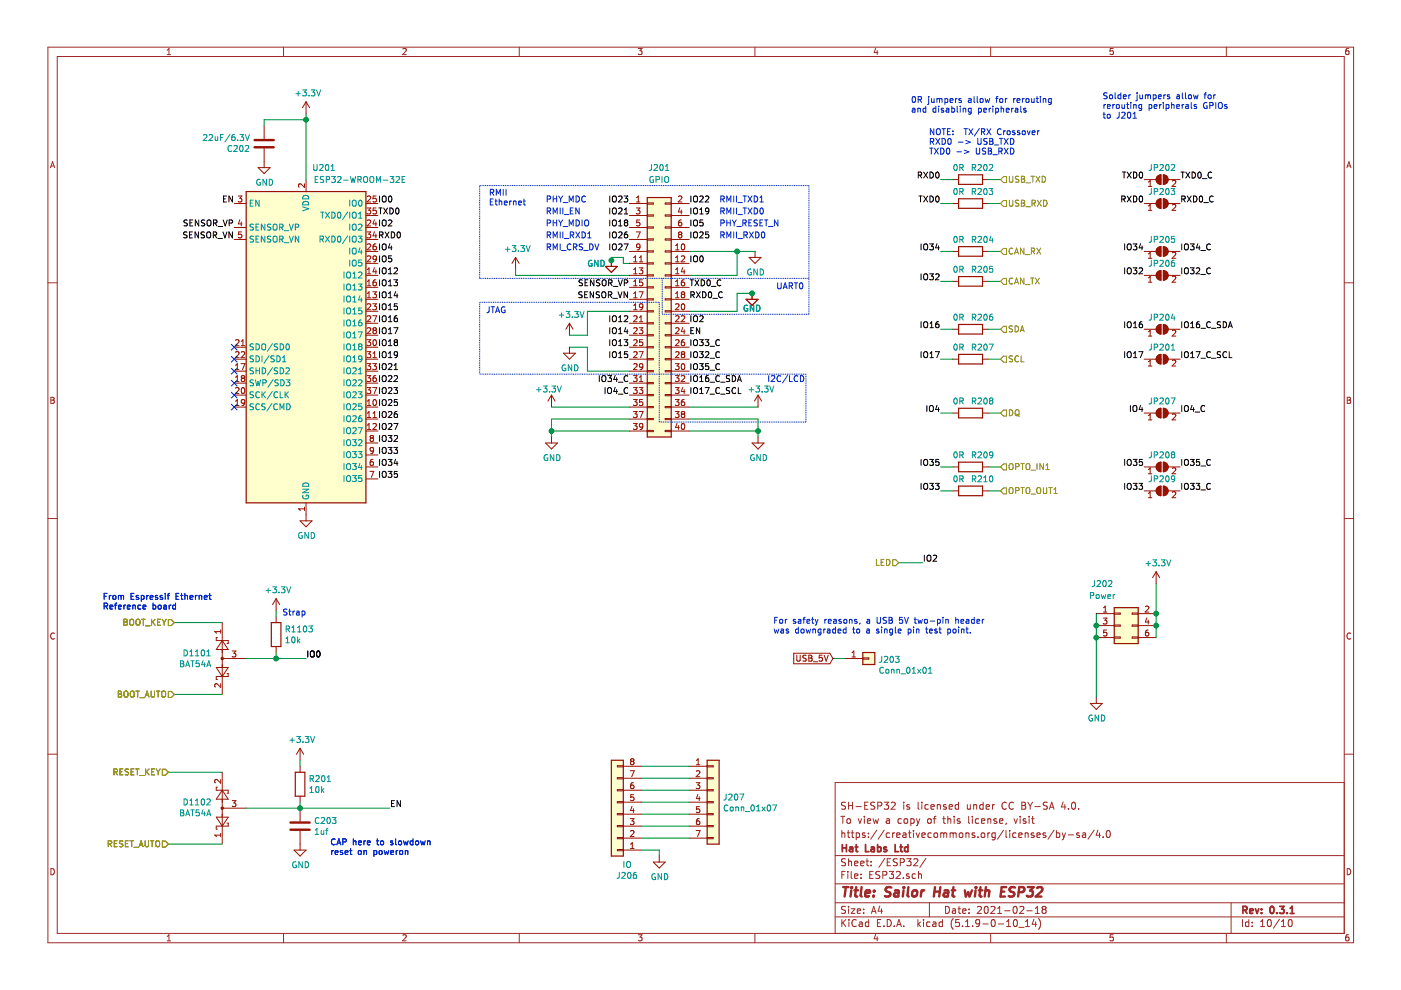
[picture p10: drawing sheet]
<svg xmlns="http://www.w3.org/2000/svg" width="297mm" height="210mm" viewBox="0 0 297 210" stroke-linecap="round" stroke-linejoin="round" font-family="sans-serif">
<path d="M.2 0h296.9v209.9h-296.9z" fill-rule="evenodd" fill="#fff" stroke="#fff" stroke-width=".21"/>
<g fill="none" stroke="#a0282a" stroke-width=".21">
<path d="M10.2 10h276.8v189.9h-276.8zM12.1 12h272.9v185.9h-272.9zM35.4 11.6h.8M35.4 10.6l.4-.3v1.3M60.1 10v2M85.4 10.4l.5-.1 .2 .3-.8 1h.8M110.1 10v2M135.3 10.3h.8l-.4 .5 .4 .1v.5l-.2 .2-.6-.2M160.1 10v2M185.6 10.2l-.3 .9h.9M186 10.7v.9M210 10v2"/>
<path d="M236 10.3h-.6l-.1 .6 .7-.1v.6l-.2 .2-.5-.2M260 10v2M285.9 10.3h-.4l-.1 .3-.1 .7 .2 .3 .5-.2-.1-.6h-.4l-.2 .2M10.7 35.6l.4-1.3 .5 1.3M10.8 35.2h.7M285.6 35.6l.4-1.3 .4 1.3M285.7 35.2h.6M10.2 60h1.9M285 60h2M10.8 84.2h.4l.3 .3-.3 .3 .3 .3-.2 .4h-.5zM10.8 84.8h.4M285.6 84.2h.5l.2 .3-.2 .3 .3 .3-.2 .4h-.6z"/>
<path d="M285.6 84.8h.5M10.2 109.9h1.9M285 109.9h2M11.5 134.3a.58 .58 0 0 0-.8 .5 .58 .58 0 0 0 .8 .6M286.4 134.3a.58 .58 0 0 0-.8 .5 .58 .58 0 0 0 .8 .6M10.2 159.9h1.9M285 159.9h2M178.3 173.1h.8M178.5 176.1v1.5M178.5 176.7l.2-.1 .3 .1 .1 .9M178.7 173.1v1.5M179.3 170.2l-.6-.1-.3 .3 .1 .3 .7 .3v.5l-.2 .1-.6-.1"/>
<path d="M179.6 173.7l.2-.1 .5 .1v.8l-.3 .1-.4-.1zM179.6 176.6h.6M179.8 176.1v1.3l.4 .2M179.9 170.1v1.5M179.9 170.8h.8M180.5 176.6h.6M180.7 176.1v1.3l.4 .2M180.7 170.1v1.5M181.5 171h1.1M181.5 176.7l.5-.1 .2 .3v.5l-.2 .2-.5-.1M181.5 176.6v1.5M182 173.6l.3 1 .4-1"/>
<path d="M183.3 173.1v.1M183.3 173.6v1M183.3 170.8h.5M183.4 176.7l-.4-.1-.2 .2 .1 .2 .5 .1v.4h-.6M183.9 174.1l.7-.2-.1-.2-.4-.1-.2 .2 .1 .7h.5M184 170.1h-.7v1.5h.7M184.1 176.7v.1M184.1 177.4v.2M185.1 173.6l.3 1 .3-.7 .3 .7 .3-1M185.5 170.2l-.6-.1-.3 .3 .1 .3 .7 .3v.5l-.2 .1-.6-.1M185.9 176l-1.3 1.9M186.1 170.9l.7-.1 .2-.2-.1-.4-.2-.1h-.6v1.5"/>
<path d="M187.5 176l-1.3 1.9M187.5 170.1h.9l-.5 .6 .4 .1v.7l-.2 .1-.6-.1M188 173.7h.5l.1 .9M188.6 176.7l-.4-.1-.3 .3 .1 .5 .2 .2 .4-.1M188.6 173.9l-.5 .1-.2 .2 .2 .4 .5-.1M189 170.2l.5-.1 .3 .4-.9 1.1h.9M189.3 176.6v1M189.7 176.6l-.4 .3M190.1 177.1l.7-.2v-.2l-.5-.1-.2 .2 .1 .7h.6M191.1 173.7l-.4-.1-.3 .3 .1 .6h.6M191.5 176.7h.5l.1 .9M191.6 170.1v.1"/>
<path d="M191.6 170.6v1M191.7 173.7l.3-.1 .4 .1 .1 .6-.2 .2-.3 .1-.3-.1zM192.1 176.9l-.7 .3 .2 .4 .5-.1M192.6 176.6h.6M192.8 176.1v1.3l.4 .2M192.8 170.7l-.3-.1-.3 .2 .1 .2 .5 .2v.3h-.6M193.1 173.7l.4-.1 .3 .3-.1 .6-.2 .1-.4-.1M193.1 173.6v1.5M193.7 176.1v.1M193.7 176.6v1M194.2 176.6l.4 1 .4-1M194.3 173.6l.4 1"/>
<path d="M194.7 174.6l-.4 .5M194.7 170.1v1.3l.2 .2M195 173.6l-.3 1M195.4 170.1v.1M195.4 177.1l.8-.2-.1-.2-.4-.1-.3 .2 .1 .7h.6M195.4 170.6v1M196.7 173.7l.2-.1 .5 .1v.8l-.2 .1-.5-.1zM196.8 170.7l-.4-.1-.3 .3 .1 .6 .2 .1 .4-.1M197.4 171.1l.7-.2-.1-.2-.4-.1-.2 .2 .1 .7h.5M197.5 176.7l-.5-.1-.3 .3 .2 .6h.6M197.9 173.6h.5M198.1 176.7l.2-.1 .4 .1 .1 .6-.1 .2-.4 .1-.2-.2z"/>
<path d="M198.4 173.1l-.3 .2v1.3M198.7 170.7l.3-.1 .3 .1 .1 .9M198.7 170.6v1M199.5 176.7l.4-.1 .2 .2M199.5 176.6v1M199.9 173.6h.5M200.1 176.8l.2-.2 .4 .1v.9M200.1 173.1v1.3l.3 .2M200.1 176.8v.8M200.6 170.7l-.4-.1-.2 .2 .1 .2 .5 .2v.3h-.6M201 173.7l.2-.1 .3 .1 .1 .9M201 173.1v1.5"/>
<path d="M201.2 171.1l.7-.2v-.2l-.5-.1-.2 .2 .1 .7h.6M201.4 176.7l.5-.1 .2 .2M201.4 176.6v1M202.1 176.8l.2-.2 .4 .1v.9M202.1 176.8v.8M202.3 173.1v.1M202.3 173.6v1M203.2 170.7l-.4-.1-.3 .3 .1 .6 .2 .1 .4-.1M203.2 170.1v1.5M203.4 176.7l.2-.1 .5 .1v.7l-.2 .2-.5-.2zM203.5 173.7l-.3-.1-.3 .2 .1 .2 .5 .1v.4h-.6M204.8 176.6v1"/>
<path d="M204.8 176.7l.2-.1 .4 .1v.9M205.1 170.6v.9l.4 .1 .2-.1M205.4 173.1v1.3l.2 .2M205.7 170.6v1M206.2 173.1v.1M206.2 173.6v1M206.4 170.7l.2-.1 .4 .1 .1 .9M206.4 170.6v1M206.6 176.7l-.3-.1-.2 .2 .1 .2 .4 .1v.4h-.5M207.4 177.4v.2M207.5 173.7l-.4-.1-.3 .3 .1 .6 .2 .1 .4-.1M208.1 174.1l.7-.2-.1-.2-.4-.1-.2 .2v.7h.6"/>
<path d="M208.1 176.7l.2-.1 .4 .1v.7l-.2 .2-.4-.2zM208.4 170.7l-.4-.1-.3 .3 .1 .6 .2 .1 .4-.1M208.4 170.1v1.5M209.1 171.1l.7-.2-.1-.2-.4-.1-.2 .2 .1 .7h.5M209.4 173.7l.2-.1 .4 .1 .1 .9M209.4 173.6v1M209.4 176.6v1M209.9 176.6l-.5 .3M210.4 170.6v1M210.9 170.6l-.5 .3M211 176.6v1.2l-.3 .3-.4-.1M211 176.7l-.4-.1-.3 .3v.5l.3 .2 .4-.1"/>
<path d="M211.3 173.7l-.4-.1-.2 .2 .1 .2 .5 .1v.4h-.6M211.9 174.1l.7-.2v-.2l-.4-.1-.3 .2 .1 .7h.6M212.8 176l-1.3 1.9M213.3 176.1v1.3l.2 .2M213.3 170.2a.7 .7 0 0 0-.9 .5 .7 .7 0 0 0 .7 .9l.2-.1M213.3 174.5l-.1 .3M214.1 176.1v.1M214.1 176.6v1M214.8 170.2a.7 .7 0 0 0-.9 .5 .7 .7 0 0 0 .7 .9l.2-.1M215 173.6l.3 1 .4-1M215.4 176.7l-.4-.1-.3 .3 .1 .6h.6M216 177.1l.7-.2-.1-.2-.4-.1-.2 .2 .1 .7h.5"/>
<path d="M216.3 173.1v.1M216.3 173.6v1M216.6 170.1h.5l.3 .3v.3l-.3 .1 .3 .1 .1 .4-.3 .3h-.6zM216.6 170.8h.5M217.4 176.7l.2-.1 .3 .1 .1 .9M217.4 176.6v1M217.5 173.7l-.4-.1-.2 .2 .1 .2 .5 .1v.4h-.6M217.9 170.1l.5 .8M218.2 173.1v.1M218.2 173.6v1M218.4 170.9v.7M218.7 173.6h.6"/>
<path d="M218.9 173.1v1.3l.4 .2M218.9 170.1l-.5 .8M219.2 176.7l-.3-.1-.3 .2 .1 .2 .5 .1v.4h-.6M219.4 171h1.2M219.8 177.1l.8-.2-.1-.2-.4-.1-.3 .2 .1 .7h.6M221.7 176.7l-.4-.1-.2 .2 .1 .2 .5 .1v.4h-.6M222.1 170.2l-.6-.1-.3 .3 .1 .3 .6 .2 .2 .3-.1 .3-.2 .1-.6-.1M222.5 171.6l.5-1.5 .5 1.5M222.6 171.2h.7M223.5 176l-1.3 1.9M224 176.7l.4-.1 .3 .3-.1 .6h-.6M224 176.1v1.5"/>
<path d="M225.2 176.6l.4 1M225.4 170l-.4 1.1h1M225.6 177.6l-.4 .5M225.8 170.6v1M225.9 176.6l-.3 1M226.5 177h1.1M226.5 171.5v.1M227.3 170.2l.3-.1a.81 .81 0 0 1 .5 .7 .81 .81 0 0 1-.5 .8l-.3-.1-.1-.5zM228.7 171.5v.1M228.8 176.7l-.3-.1-.2 .2v.2l.5 .1v.4h-.5M229.5 176.7h.6l.1 .9M230.2 176.9l-.7 .3 .2 .4 .5-.1"/>
<path d="M232 176l-1.3 1.9M232.8 176l-.4 1.1h.9M233.1 176.6v1M233.9 177.4v.2M234.7 176.2l.2-.1a.8 .8 0 0 1 .5 .7 .8 .8 0 0 1-.5 .8 1 1 0 0 1-.2-1.4zM285 165.9h-107.9v32M10.8 184.2a.65 .65 0 0 1 .7 .6 .65 .65 0 0 1-.7 .7zM35.4 198.5l.4-.3v1.3M35.4 199.5h.8M60.1 197.9v2M85.4 198.3l.5-.1 .2 .3-.8 1h.8M110.1 197.9v2"/>
<path d="M135.3 198.2h.8l-.4 .5 .4 .1v.6l-.2 .1-.6-.1M160.1 197.9v2M177.1 194.4h107.9M177.1 191.4h107.9M177.1 187.4h107.9M177.1 181.4h107.9M178.5 185.5h.5M178.5 195v1.5M178.7 195.6l.6 .9M179.2 184.8h-.7v1.5M179.3 192.2h-.6l-.3 .2 .1 .4 .7 .3v.4l-.2 .2-.6-.1M179.3 182.1h-.6l-.3 .2 .1 .4 .7 .3v.4l-.2 .2-.6-.1"/>
<path d="M179.3 195l-.8 .8M179.8 184.8v.1M179.8 185.3v1M179.9 182.1v1.5M179.9 192.2v.1M179.9 192.7v1M179.9 182.7l.2-.1h.4v1M180 195v.1M180 195.5v1M180.5 192.7h.8l-.8 1h.8M180.5 184.8v1.3l.2 .2M181.2 185.8l.7-.2-.1-.3h-.4l-.2 .2 .1 .7h.5"/>
<path d="M181.2 183.1l.7-.2-.1-.3h-.4l-.2 .2 .1 .7h.5M181.5 195.1a.59 .59 0 0 0-.7 0 .59 .59 0 0 0-.2 .7 .56 .56 0 0 0 .3 .6 .56 .56 0 0 0 .6-.1M181.8 193.2l.7-.2-.1-.2-.4-.1-.2 .2v.7h.6M182.2 195.5h.6v1M182.5 183.1l.7-.2-.1-.3h-.4l-.2 .2 .1 .7h.5M182.6 186.1v.2M182.6 185.3v.2M182.8 195.8l-.5 .1-.2 .2 .2 .4 .5-.1M183.1 193.5v.2M183.1 192.8v.1M183.6 182.6h.6M183.8 182.1v1.3l.4 .2"/>
<path d="M184.2 195.5h-.5l-.2 .2v.6l.2 .2 .5-.1M184.2 195v1.5M184.4 185.5h.5M184.7 183.4v.2M184.7 182.6v.2M184.8 193.7l.4-1.5 .5 1.5M184.9 193.2h.7M185.1 184.8h-.7v1.5h.7M185.6 198.1l-.3 .9h.9M186 198.6v.9M186 195.7h.5M186.5 192.1l-.3 1.1h.9"/>
<path d="M186.5 184.8h-.5l-.3 .2v.3l.8 .4v.4l-.2 .2-.6-.1M186.7 195h-.7v1.5h.7M186.9 192.7v1M187.2 185.5h.7l.1-.2v-.4l-.2-.1h-.6v1.5M187.4 196.3v.2M187.6 182l-1.3 1.9M188.1 195a.76 .76 0 0 1 .9 .7 .76 .76 0 0 1-.9 .8zM188.1 182.8h.5M188.5 184.8h1l-.5 .5 .4 .2v.6l-.2 .2-.7-.2M188.8 182.1h-.7v1.5h.7M189.6 196.3v.2M190 184.9l.6-.1 .2 .1 .1 .3-.9 1.1h.9"/>
<path d="M190.1 196.5l.5-1.5 .5 1.5M190.2 196h.8M190.2 182.1h-.5l-.3 .2 .1 .3 .6 .3 .1 .2v.3l-.2 .2-.6-.1M190.9 182.9l.7-.1 .1-.2-.1-.5h-.7v1.5M191.5 186.1v.2M191.6 196.3v.2M192.2 182.1h1l-.5 .5 .4 .2v.6l-.2 .2-.7-.2M192.7 185.3h-.3l-.2 .2v.2l.5 .1v.4h-.5M193.7 182.2l.6-.1 .3 .4-.9 1.1h.9M194.1 185.3h-.4l-.3 .2 .1 .7h.6M194.6 195v1.5M194.7 195.9l.5 .6"/>
<path d="M194.7 185.4l.3-.1h.3l.1 1M194.7 184.8v1.5M195.2 195.5l-.6 .5M195.8 195v.1M195.8 195.5v1M196.3 182l-1.3 1.9M197 191.4v3M197.2 195.5h-.5l-.2 .2v.6l.2 .2 .5-.1M197.8 195.5h.6v1M198.4 195.8l-.7 .3 .3 .4 .4-.1M199.8 195.5h-.4l-.3 .2 .1 .6 .2 .2 .4-.1M199.8 195v1.5"/>
<path d="M200.5 192.2a.75 .75 0 0 1 .8 .7 .75 .75 0 0 1-.8 .8zM202 192.8h.5l.1 .9M202.1 194.8a1.71 1.71 0 0 0 0 2.2M202.6 193l-.5 .1-.2 .2 .2 .4 .5-.1M203.1 192.7h.6M203.3 192.2v1.3l.4 .2M203.4 195h-.7l-.1 .7 .7-.1 .1 .2v.5l-.2 .2-.6-.2M204.1 196.3v.2M204.1 193.2l.7-.2-.1-.2-.4-.1-.2 .2 .1 .7h.5M204.7 196.5h.9M204.7 195.4l.4-.4v1.5M205.4 193.5v.2"/>
<path d="M205.4 192.8v.1M206.2 196.3v.2M207.2 192.3l.6-.1 .3 .4-.9 1.1h.9M207.7 195.6l-.3 .3-.4-.1-.1-.2 .1-.6h.4l.3 .2v.9l-.4 .4h-.3M208.4 195.9h1.1M208.8 192.3l.4-.1a.85 .85 0 0 1-.2 1.5l-.2-.2-.1-.4zM210 197.9v2M210.1 192.3l.6-.1 .3 .4-1 1.1h1M210.3 195h.2a.8 .8 0 0 1 .5 .7 .8 .8 0 0 1-.5 .8 1 1 0 0 1-.2-1.5zM211.5 193.7h.9M211.5 192.6l.4-.4v1.5M211.6 195.9h1.2"/>
<path d="M213 193.1h1.2M213.4 196.5h.9M213.4 195.4l.5-.4v1.5M214.9 192.3l.2-.1a.8 .8 0 0 1 .6 .7 .8 .8 0 0 1-.6 .8l-.3-.6zM215.1 195h.1a.8 .8 0 0 1 .5 .7 .8 .8 0 0 1-.5 .8 .97 .97 0 0 1-.1-1.5zM216 196.6h1.1M216.2 192.3l.6-.1 .3 .4-.9 1.1h.9M217.4 196.5h.9M217.4 195.4l.4-.4v1.5M217.7 193.1h1.2M219.2 194.9l-.3 1.1h.9M219.5 193.7h.9"/>
<path d="M219.5 192.6l.4-.4v1.5M219.6 195.5v1M220.2 194.8a1.71 1.71 0 0 1 0 2.2M221.2 192.8l-.3-.3 .3-.3h.3l.3 .2-.3 .4M221.2 192.8l-.3 .3v.3l.3 .3h.3l.3-.3-.1-.4-.2-.2M221.2 192.8h.3M236 198.2h-.6l-.1 .6 .7-.1v.7l-.2 .1-.5-.1M260 197.9v2M261 191.4v6.5M263.4 195v1.5M264.8 195.5h-.5l-.2 .2 .1 .7h.6M264.8 195v1.5"/>
<path d="M265.5 196.3v.2M265.5 195.5v.2M267.3 196.5h.8M267.3 195.4l.4-.4v1.5M268.8 195.1l.3-.1a.81 .81 0 0 1 .5 .7 .81 .81 0 0 1-.5 .8l-.3-.2-.1-.4zM271.3 194.9l-1.3 1.9M271.7 196.5h.8M271.7 195.4l.4-.4v1.5M273.3 195.1l.3-.1a.85 .85 0 0 1-.1 1.5l-.2-.2-.2-.4zM285.6 184.2a.65 .65 0 0 1 .8 .6 .65 .65 0 0 1-.8 .7zM285.9 198.2h-.4l-.1 .3-.1 .7 .2 .3 .5-.1-.1-.7h-.4l-.2 .2"/>
</g>
<g fill="none" stroke="#a0282a" stroke-width=".38">
<path d="M178.6 179.1v1.5M178.6 179.8h.9M179.5 179.1v1.5M180.2 179.7h.5l.1 .9M180.8 179.9l-.7 .3 .2 .4 .5-.1M181.3 179.6h.6M181.5 179.1v1.3l.4 .2M183.5 179.1v1.5h.7M184.7 179.7h.6l.1 .9M185.4 179.9l-.7 .3 .2 .4 .5-.1M186.1 179.7l.4-.1 .3 .3-.1 .5-.2 .2-.4-.1M186.1 179.1v1.5"/>
<path d="M187.9 179.7l-.3-.1-.2 .2 .1 .2 .4 .1v.4h-.5M189.8 179.1v1.5h.7M190.8 179.6h.6M191 179.1v1.3l.4 .2M192.5 179.7l-.4-.1-.3 .3 .1 .5 .2 .2 .4-.1M192.5 179.1v1.5M263.5 193l.7-.1 .2-.2-.1-.4-.2-.1h-.6v1.5M263.9 193l.5 .7M265 193.2l.7-.2-.1-.2-.4-.1-.2 .2v.7h.6M266.2 192.7l.3 1 .4-1M267.5 193.5v.2M267.5 192.8v.1"/>
<path d="M269.4 192.3l.2-.1a.8 .8 0 0 1 .5 .7 .8 .8 0 0 1-.5 .8l-.4-.6zM270.7 193.5v.2M271.3 192.2h.9l-.5 .6 .5 .1v.6l-.2 .2-.7-.2M272.9 193.5v.2M273.5 193.7h.9M273.5 192.6l.5-.4v1.5"/>
</g>
<g fill="none" stroke="#a0282a" stroke-width=".51">
<path d="M178.8 188.1h1.1M179.3 188.1l-.2 2M180.5 188.8l-.2 1.3M180.6 188.1l-.1 .2M180.6 188.1l.1 .1-.2 .1M181.2 188.8h.7M181.5 188.1l-.2 1.7 .1 .2 .4 .1M182.7 188.1l-.2 1.7 .2 .3M183.5 189.4l1-.2-.1-.4h-.6l-.3 .2v1h.8M185.2 189.9v.2M185.3 188.8l.1 .1-.1 .1M185.3 188.8v.2"/>
<path d="M189 188.2l-.8-.1-.4 .4 .1 .4 .8 .4v.6a.91 .91 0 0 1-1.1 .1M189.7 188.8h.8l-.1 1.3M190.5 189.2l-.6 .1a.4 .4 0 0 0-.4 .4 .4 .4 0 0 0 .3 .4l.7-.1M191.6 188.8l-.2 1.3M191.7 188.1l-.2 .1 .1 .1M191.7 188.1l-.1 .2M192.6 188.1l-.2 1.7 .3 .3M193.5 188.9l.4-.1 .5 .1v.8l-.2 .3a.49 .49 0 0 1-.8-.3zM195.4 188.8l-.2 1.3M196 188.8h-.4l-.3 .3M198.1 189h1.2M198.2 188.1l-.2 2"/>
<path d="M199.4 188.1l-.3 2M200.2 188.8h.8v1.3M201.1 189.2l-.7 .1a.4 .4 0 0 0-.3 .4 .4 .4 0 0 0 .2 .4l.7-.1M201.8 188.8h.8M202.1 188.1l-.2 1.7 .1 .2 .4 .1M204.6 188.8l.2 1.3 .5-1 .3 1 .5-1.3M206.8 188.8l-.1 1.3M206.9 188.1l-.1 .1 .1 .1M206.9 188.1v.2M207.5 188.8h.8M207.9 188.1l-.2 1.7 .1 .2 .3 .1M208.9 188.9l.3-.1h.5l-.1 1.3"/>
<path d="M209 188.1l-.2 2M212.3 189h.6M213.3 188.1h-.9l-.3 2h1M215.2 188.2a.84 .84 0 0 0-1 .1l-.2 .4 .2 .2 .8 .4-.1 .6a.87 .87 0 0 1-1 .1M216 189.1l.9-.1a.54 .54 0 0 0 .3-.5 .54 .54 0 0 0-.3-.4h-.8l-.2 2M217.9 188.1h1.3l-.8 .7a.48 .48 0 0 1 .6 .4v.5l-.3 .3-.7 .1-.3-.2M219.9 188.3l.3-.2h.5l.3 .2v.4l-1.4 1.4h1.2"/>
</g>
<g fill="#fffecd" stroke="#fffecd" stroke-width=".25">
<path d="M52.2 40.6h25.4v66h-25.4z" fill-rule="evenodd"/>
<path d="M137.2 41.9h5.1v50.8h-5.1z" fill-rule="evenodd"/>
<path d="M129.6 161.2h2.6v20.3h-2.6z" fill-rule="evenodd"/>
<path d="M149.9 161.2h2.6v17.8h-2.6z" fill-rule="evenodd"/>
<path d="M236.2 128.8h5.1v7.6h-5.1z" fill-rule="evenodd"/>
<path d="M182.9 138.4h2.6v2.5h-2.6z" fill-rule="evenodd"/>
</g>
<g fill="none" stroke="#981200" stroke-width=".25">
<path d="M203.2 37.1h5.1v2h-5.1zM52.2 40.6h25.4v66h-25.4zM137.2 41.9h5.1v50.8h-5.1zM203.2 42.1h5.1v2.1h-5.1zM203.2 52.3h5.1v2h-5.1zM203.2 58.6h5.1v2.1h-5.1zM203.2 68.8h5.1v2h-5.1zM203.2 75.1h5.1v2.1h-5.1zM203.2 86.6h5.1v2h-5.1zM203.2 98h5.1v2h-5.1zM203.2 103.1h5.1v2h-5.1zM57.5 132h2.1v5.1h-2.1z"/>
<path d="M182.9 138.4h2.6v2.5h-2.6zM236.2 128.8h5.1v7.6h-5.1zM62.6 163.7h2v5.1h-2zM129.6 161.2h2.6v20.3h-2.6zM149.9 161.2h2.6v17.8h-2.6z"/>
</g>
<g fill="none" stroke="#981200" stroke-width=".21">
<path d="M54.7 35.5h2.6l-1.3 1.3zM56 26.7v2.7M56 31.5v4M64.6 39v.8l-1-.8-.3 .2 .1 .5M64.9 21.6v2.5M64.9 38.1v2.5M64.9 21.6l-.8 1.2M64.9 21.6l.8 1.2M202 38.1h1.2M208.3 38.1h1.3M242.6 38.1h2.5M243.5 38.6l.4-.3v1.2"/>
<path d="M243.5 39.5h.7M245.4 37.4l.7-.3v2a1.02 1.02 0 0 1-.9-.6 1.02 1.02 0 0 1 .2-1.1zM246.7 37.1a1.02 1.02 0 0 1 1 1 1.02 1.02 0 0 1-1 1zM247.7 38.1h2.5M248.6 38.4l.4-.1 .3 .3-.8 .9h.8M49.7 48.2h2.5M49.7 43.2h2.5M49.7 50.8h2.5M50.5 41.6h.8l-.4 .4 .3 .2 .1 .4-.3 .2-.5-.1M50.9 46.6l-.4 .9h.8M51.2 47.1v.8M51.2 49.2h-.6l-.1 .6 .5-.1 .3 .2v.3l-.3 .2-.5-.1"/>
<path d="M77.6 58.4h2.5M77.6 48.2h2.5M77.6 43.2h2.5M77.6 53.3h2.5M77.6 55.8h2.5M77.6 50.8h2.5M77.6 45.7h2.5M77.8 44.1h.8l-.4 .5 .3 .1v.5l-.2 .2-.5-.2M77.8 49.2h.8l-.4 .5 .3 .1v.5l-.2 .1-.5-.1M77.9 57.1l.3-.3v1.3M77.9 59.7l.3-.4v1.3M77.9 58.1h.7"/>
<path d="M77.9 41.7l.4-.1 .3 .3-.8 .9h.8M77.9 46.8l.4-.2 .3 .4-.8 .9h.8M77.9 51.8l.4-.1 .3 .4-.8 .9h.8M77.9 54.4l.4-.2 .3 .4-.8 .9h.8M79.4 56.7l-.3 .9h.8M79.4 46.6l-.3 .9h.8M79.4 49.1l-.3 .9h.8M79.7 51.7l-.4 .1-.2 .5v.6h.6l.1-.1-.1-.5-.4-.1-.2 .2M79.7 59.3l-.4 .2-.2 .4v.6h.6l.1-.1-.1-.5-.4-.1-.2 .3M79.7 47.1v.8M79.7 49.6v.8M79.7 57.2v.9"/>
<path d="M79.7 41.6h-.6v.6l.5-.2 .2 .3v.3l-.2 .2-.5-.1M79.7 44.1h-.6v.6l.5-.1 .2 .2v.3l-.2 .3-.5-.2M79.8 54.8l-.2 .2h-.4l-.1-.6 .5-.2 .2 .3-.1 .7-.1 .3h-.4M109.3 54.6l-.7 1.2M109.3 54.6v2.5M109.3 54.6l.8 1.2M128.4 56.5h2.5l-1.3 1.3zM129.6 55.2v1.3M133.4 58.4h3.8M133.4 48.2h3.8M133.4 43.2h3.8M133.4 53.3h3.8"/>
<path d="M133.4 55.8h3.8M133.4 50.8h3.8M133.4 45.7h3.8M134.3 58.1h.8M134.3 55.5h.8M134.3 54.6l.4-.4v1.3M134.3 57.1l.4-.3v1.3M134.3 59.7l.4-.4v1.3M134.9 49.2h.8l-.5 1.2M134.9 44.1h.8l-.4 .5 .3 .1 .1 .4-.3 .3-.5-.2M135 42.8h.7M135 41.9l.3-.3v1.2"/>
<path d="M135.5 56.8h.8l-.4 .5 .3 .1 .1 .4-.3 .3-.5-.2M135.6 55.5h.7M135.6 54.6l.3-.4v1.3M135.6 46.6h-.6v.6l.4-.1 .3 .3v.3l-.3 .2-.4-.1M135.7 52.3l-.3 .2-.3-.1-.1-.1v-.5l.4-.1 .3 .3-.2 .9-.4 .1M136.2 59.3h-.6v.6l.4-.1 .3 .3v.3l-.3 .2-.4-.1M137.2 43h1.3v.3h-1.3zM137.2 45.6h1.3v.2h-1.3zM137.2 48.1h1.3v.3h-1.3zM137.2 50.6h1.3v.3h-1.3zM137.2 53.2h1.3v.2h-1.3zM137.2 55.7h1.3v.3h-1.3z"/>
<path d="M137.2 58.3h1.3v.2h-1.3zM141 58.3h1.3v.2h-1.3zM141 55.7h1.3v.3h-1.3zM141 53.2h1.3v.2h-1.3zM141 50.6h1.3v.3h-1.3zM141 48.1h1.3v.3h-1.3zM141 45.6h1.3v.2h-1.3zM141 43h1.3v.3h-1.3zM142.3 58.4h3.8M142.3 48.2h3.8M142.3 43.2h3.8M142.3 53.3h3.8"/>
<path d="M142.3 55.8h3.8M142.3 50.8h3.8M142.3 45.7h3.8M143.2 58.1h.8M143.2 53h.8M143.2 55.5h.8M143.2 52.1l.4-.4v1.3M143.2 54.6l.4-.4v1.3M143.2 57.1l.4-.3v1.3M143.2 59.7l.4-.4v1.3M143.8 41.7l.5-.1 .3 .3-.8 .9h.8M144.1 49.7l-.3-.2 .3-.3h.2l.3 .2-.3 .3"/>
<path d="M144.1 49.7l-.3 .3v.2l.3 .2h.3l.2-.2v-.2l-.3-.3M144.1 49.7h.2M144.1 44l-.3 .9h.8M144.4 46.6h-.2a.79 .79 0 0 0-.1 1.3h.3l.2-.5-.3-.3h-.2l-.3 .3M144.4 54.4l.5-.2 .3 .4-.8 .9h.8M144.4 44.5v.9M144.6 51.8l.2-.1a.67 .67 0 0 1 .4 .6 .67 .67 0 0 1-.4 .7l-.4-.5zM144.8 56.7l-.4 .9h.8M145.1 59.3l-.5 .2-.2 .4 .1 .6h.6l.1-.1-.1-.5-.4-.1-.3 .3M145.1 57.2v.9M158.8 54.6h2.6l-1.3 1.2zM160.1 53.3v1.3"/>
<path d="M202 43.2h1.2M202 53.3h1.2M202 59.7h1.2M208.3 43.2h1.3M208.3 53.3h1.3M208.3 59.7h1.3M242.6 58.4h2.5M242.6 43.2h2.5M242.6 53.3h2.5M243.5 44.6h.7M243.5 43.7l.4-.4v1.3M243.5 53.8l.4-.3v1.3"/>
<path d="M243.5 58.9l.4-.3v1.2M243.5 59.8h.7M243.5 54.8h.7M245.4 57.7l.7-.3v2a1.02 1.02 0 0 1-.9-.6 1.02 1.02 0 0 1 .2-1.1zM245.4 52.6l.7-.3v2a1.02 1.02 0 0 1-.9-.6 1.02 1.02 0 0 1 .2-1.1zM245.4 42.4l.7-.3v2.1a1.02 1.02 0 0 1-.9-.7 1.02 1.02 0 0 1 .2-1.1zM246.7 57.4a1.02 1.02 0 0 1 1 1 1.02 1.02 0 0 1-1 1zM246.7 52.3a1.02 1.02 0 0 1 1 1 1.02 1.02 0 0 1-1 1zM246.7 42.1a1.02 1.02 0 0 1 1 1.1 1.02 1.02 0 0 1-1 1zM247.7 58.4h2.5M247.7 43.2h2.5M247.7 53.3h2.5"/>
<path d="M248.6 43.5l.4-.2 .3 .4-.8 .9h.8M248.6 53.6l.4-.1 .3 .3-.8 1h.8M248.6 58.7l.4-.1 .3 .3-.8 .9h.8M49.7 78.7h2.5M49.7 73.6h2.5M49.7 76.2h2.5M49.9 78.4h.8M49.9 77.5l.4-.4v1.3M49.9 80l.4-.4v1.3M49.9 72.1l.5-.1 .3 .4-.8 .9h.8M49.9 74.7l.5-.1 .3 .3-.8 .9h.8M51.1 77.1h.8l-.5 1.3"/>
<path d="M51.2 74.7l.4-.1 .3 .3-.8 .9h.8M51.2 73.3h.7M51.2 72.4l.3-.4v1.3M77.6 63.5h2.5M77.6 60.9h2.5M77.6 78.7h2.5M77.6 73.6h2.5M77.6 76.2h2.5M77.6 66h2.5M77.6 68.5h2.5M77.6 71.1h2.5M77.8 77.1h.8l-.4 .5 .3 .1v.5l-.2 .2-.5-.2"/>
<path d="M77.8 79.6h.8l-.4 .5 .3 .1v.6l-.2 .1-.5-.1M77.8 72h.8l-.4 .5 .3 .1v.6l-.2 .1-.5-.1M77.8 74.6h.8l-.4 .4 .3 .2v.5l-.2 .1-.5-.1M77.9 62.2l.3-.3v1.2M77.9 63.1h.7M77.9 60.6h.7M77.9 67.1l.4-.2 .3 .4-.8 .9h.8M77.9 64.5l.4-.1 .3 .4-.8 .9h.8M77.9 69.6l.4-.1 .3 .3-.8 .9h.8M79 61.9h.8l-.4 .4 .3 .2 .1 .4-.2 .2-.6-.1M79 64.4h.8l-.4 .5 .3 .1 .1 .4-.2 .3-.6-.2M79 77.1h.8l-.4 .5 .3 .1 .1 .4-.2 .3-.6-.2"/>
<path d="M79 66.9h.9l-.6 1.3M79.1 74.9l.3-.3v1.2M79.1 75.8h.7M79.2 72.1l.2-.1a.67 .67 0 0 1 .4 .7 .67 .67 0 0 1-.4 .6l-.3-.5zM79.3 70l-.2-.2 .2-.3h.3l.2 .2-.2 .3M79.3 70l-.2 .3v.3l.2 .1h.4l.1-.2v-.2l-.2-.3M79.3 70h.3M79.7 79.6l-.4 .2-.2 .4v.6l.6 .1 .1-.2-.1-.5-.4-.1-.2 .3M119.5 74.9h2.5l-1.3 1.3zM120.7 68.5l-.7 1.3M120.7 68.5v2.6M120.7 73.6v1.3"/>
<path d="M120.7 68.5l.8 1.3M133.4 63.5h3.8M133.4 60.9h3.8M133.4 78.7h3.8M133.4 73.6h3.8M133.4 76.2h3.8M133.4 66h3.8M133.4 68.5h3.8M133.4 71.1h3.8M134.3 79.6h.8l-.5 .5 .4 .1v.6l-.2 .1-.5-.1M134.3 63.1h.8M134.3 60.6h.8"/>
<path d="M134.3 77.2l.5-.1 .3 .4-.8 .9h.8M134.3 72.1l.5-.1 .3 .4-.8 .9h.8M134.3 74.7l.5-.1 .3 .3-.8 .9h.8M134.3 65.7h.8M134.3 67.1l.5-.2 .3 .4-.8 .9h.8M134.3 69.6l.5-.1 .3 .3-.8 .9h.8M134.3 62.2l.4-.3v1.2M134.3 64.8l.4-.4v1.3M135.5 61.9h.8l-.5 1.2M135.5 74.6h.8l-.5 1.2M135.5 69.5h.8l-.4 .5 .3 .1 .1 .4-.3 .2-.5-.1M135.6 68.2h.7"/>
<path d="M135.6 67.3l.3-.4v1.3M135.6 80l.3-.4v1.3M136.2 72h-.6v.6l.4-.1 .3 .3v.3l-.3 .2-.4-.1M136.3 77.7l-.3 .2-.3-.1-.1-.6 .4-.1 .3 .3-.1 .7-.2 .2-.3 .1M136.3 65l-.3 .2-.3-.1-.1-.6 .4-.1 .3 .3-.1 .7-.2 .2-.3 .1M137.2 60.8h1.3v.3h-1.3zM137.2 63.3h1.3v.3h-1.3zM137.2 65.9h1.3v.2h-1.3zM137.2 68.4h1.3v.3h-1.3zM137.2 71h1.3v.2h-1.3zM137.2 73.5h1.3v.2h-1.3zM137.2 76h1.3v.3h-1.3z"/>
<path d="M137.2 78.6h1.3v.2h-1.3zM141 71h1.3v.2h-1.3zM141 73.5h1.3v.2h-1.3zM141 76h1.3v.3h-1.3zM141 78.6h1.3v.2h-1.3zM141 68.4h1.3v.3h-1.3zM141 63.3h1.3v.3h-1.3zM141 60.8h1.3v.3h-1.3zM141 65.9h1.3v.2h-1.3zM142.3 63.5h3.8M142.3 60.9h3.8M142.3 78.7h3.8"/>
<path d="M142.3 73.6h3.8M142.3 76.2h3.8M142.3 66h3.8M142.3 68.5h3.8M142.3 71.1h3.8M143.2 77.1h.8l-.5 .5 .4 .1v.5l-.2 .2-.5-.2M143.2 79.6h.8l-.5 .5 .4 .1v.6l-.2 .1-.5-.1M143.2 63.1h.8M143.2 60.6h.8M143.2 72.1l.5-.1 .3 .4-.8 .9h.8M143.2 74.7l.5-.1 .3 .3-.8 .9h.8M143.2 64.5l.5-.1 .3 .4-.8 .9h.8"/>
<path d="M143.2 67.1l.5-.2 .3 .4-.8 .9h.8M143.2 69.6l.5-.1 .3 .3-.8 .9h.8M143.2 62.2l.4-.3v1.2M144.4 79.8l.5-.2 .3 .4-.8 .9h.8M144.4 67.1l.5-.2 .3 .4-.8 .9h.8M144.6 77.2l.2-.1a.67 .67 0 0 1 .4 .6 .67 .67 0 0 1-.4 .7l-.4-.5zM144.6 64.5l.2-.1a.67 .67 0 0 1 .4 .6 .67 .67 0 0 1-.4 .7l-.4-.5zM144.7 62.4l-.3 .3 .1 .3 .2 .1h.4l.1-.2v-.2l-.3-.3M144.7 62.4l-.3-.2 .3-.3h.2l.3 .2-.3 .3M144.7 75.1l-.3-.2 .3-.3h.2l.3 .2-.3 .3M144.7 75.1l-.3 .2 .1 .4 .2 .1h.4l.1-.2v-.3l-.3-.2M144.7 62.4h.2"/>
<path d="M144.7 75.1h.2M144.8 69.4l-.4 .9h.8M145.1 72l-.5 .1-.2 .5 .1 .6h.6l.1-.1-.1-.5-.4-.1-.3 .3M145.1 69.9v.8M158.2 63.5h2.5l-1.2 1.2zM159.5 62.2v1.3M202 76.2h1.2M202 69.8h1.2M208.3 76.2h1.3M208.3 69.8h1.3M242.6 76.2h2.5M242.6 69.8h2.5"/>
<path d="M243.5 77.6h.7M243.5 70.3l.4-.3v1.3M243.5 76.7l.4-.4v1.3M243.5 71.3h.7M245.4 69.1l.7-.3v2a1.02 1.02 0 0 1-.9-.6 1.02 1.02 0 0 1 .2-1.1zM245.4 75.4l.7-.3v2.1a1.02 1.02 0 0 1-.9-.7 1.02 1.02 0 0 1 .2-1.1zM246.7 68.8a1.02 1.02 0 0 1 1 1 1.02 1.02 0 0 1-1 1zM246.7 75.1a1.02 1.02 0 0 1 1 1.1 1.02 1.02 0 0 1-1 1zM247.7 76.2h2.5M247.7 69.8h2.5M248.6 76.5l.4-.2 .3 .4-.8 .9h.8M248.6 70.1l.4-.1 .3 .3-.8 1h.8"/>
<path d="M49.7 86.3h2.5M49.7 81.2h2.5M49.7 83.8h2.5M49.9 86h.8M49.9 85.1l.4-.4v1.3M49.9 80.9h.8M49.9 82.3l.5-.1 .3 .3-.8 .9h.8M51.3 82.3l.2-.1a.67 .67 0 0 1 .4 .6 .67 .67 0 0 1-.4 .6l-.3-.4zM51.4 80.2l-.2 .2v.4l.2 .1h.4l.1-.2v-.3l-.3-.2M51.4 80.2l-.2-.3 .2-.3h.2l.3 .3-.3 .3M51.4 80.2h.2M51.9 85.3l-.3 .2-.3-.1-.1-.6 .4-.1 .3 .3-.1 .7-.2 .2-.3 .1"/>
<path d="M77.6 86.3h2.5M77.6 88.8h2.5M77.6 91.4h2.5M77.6 81.2h2.5M77.6 83.8h2.5M77.6 99h2.5M77.6 93.9h2.5M77.6 96.5h2.5M77.8 82.2h.8l-.4 .5 .3 .1v.5l-.2 .1-.5-.1M77.9 86h.7M77.9 85.1l.3-.4v1.3M77.9 87.6l.3-.3v1.2"/>
<path d="M77.9 90.1l.3-.3v1.3M77.9 88.5h.7M77.9 91.1h.7M78.4 99.9h.9l-.6 1.3M78.7 92.9l-.2-.3 .2-.3h.3l.2 .3-.2 .3M78.7 92.9l-.2 .2v.3l.2 .2 .4-.1 .1-.1v-.3l-.2-.2M78.7 92.9h.3M79 82.2h.9l-.6 1.2M79.1 89.9l.5-.1 .2 .3-.8 1h.8M79.1 88.5h.7M79.1 87.6l.3-.3v1.2M79.1 97.4h-.2a.79 .79 0 0 0-.2 1.3l.4-.1 .1-.5-.2-.2h-.3l-.2 .2"/>
<path d="M79.2 84.8l.2-.1a.67 .67 0 0 1 .4 .6 .67 .67 0 0 1-.4 .7l-.3-.5zM79.2 95.4l-.2 .3-.4-.1-.1-.2v-.4l.5-.1 .2 .2-.2 .9-.4 .1M115.7 93.9h2.5l-1.3 1.3zM116.9 83.8v2.5M116.9 92.7v1.2M116.9 83.8l-.7 1.2M116.9 83.8l.8 1.2M133.4 86.3h3.8M133.4 88.8h3.8M133.4 91.4h3.8M133.4 81.2h3.8M133.4 83.8h3.8"/>
<path d="M134.3 84.7h.8l-.5 .5 .4 .1v.6l-.2 .1-.5-.1M134.3 87.3h.8l-.5 .4 .4 .2v.5l-.2 .1-.5-.1M134.3 89.8h.8l-.5 .5 .4 .1v.5l-.2 .2-.5-.2M134.3 82.2h.8l-.5 .5 .4 .1v.5l-.2 .1-.5-.1M135.5 82.2h.8l-.4 .5 .3 .1 .1 .4-.3 .2-.5-.1M135.5 87.3h.8l-.5 1.2M135.6 80.9h.7M136.2 84.7h-.6v.6l.4-.1 .3 .2v.4l-.3 .2-.4-.1M136.3 90.3l-.3 .3-.3-.1-.1-.6 .4-.1 .3 .2-.1 .8-.2 .2-.3 .1M137.2 81.1h1.3v.3h-1.3zM137.2 83.6h1.3v.3h-1.3zM137.2 86.2h1.3v.2h-1.3z"/>
<path d="M137.2 88.7h1.3v.3h-1.3zM137.2 91.3h1.3v.2h-1.3zM141 81.1h1.3v.3h-1.3zM141 83.6h1.3v.3h-1.3zM141 86.2h1.3v.2h-1.3zM141 88.7h1.3v.3h-1.3zM141 91.3h1.3v.2h-1.3zM142.3 86.3h3.8M142.3 88.8h3.8M142.3 91.4h3.8M142.3 81.2h3.8M142.3 83.8h3.8"/>
<path d="M143.2 84.7h.8l-.5 .5 .4 .1v.6l-.2 .1-.5-.1M143.2 87.3h.8l-.5 .4 .4 .2v.5l-.2 .1-.5-.1M143.2 82.2h.8l-.5 .5 .4 .1v.5l-.2 .1-.5-.1M143.5 89.7l-.3 .9h.8M143.8 90.2v.9M144.6 89.9l.2-.1a.67 .67 0 0 1 .4 .6 .67 .67 0 0 1-.4 .7l-.4-.5zM144.7 87.8l-.3 .2 .1 .4 .2 .1h.4l.1-.2v-.3l-.3-.2M144.7 87.8l-.3-.2 .3-.3h.2l.3 .2-.3 .3M144.7 87.8h.2M144.8 82.1l-.4 .9h.8M145.1 84.7l-.5 .1-.2 .5 .1 .6h.6l.1-.1-.1-.5-.4-.1-.3 .2M145.1 82.6v.8"/>
<path d="M159.5 93.9h2.5l-1.3 1.3zM160.7 83.8l-.7 1.2M160.7 83.8v2.5M160.7 92.7v1.2M160.7 83.8l.8 1.2M202 99h1.2M202 87.6h1.2M208.3 99h1.3M208.3 87.6h1.3M242.6 99h2.5M242.6 87.6h2.5M243.5 88.1l.4-.3v1.2"/>
<path d="M243.5 99.5l.4-.3v1.3M243.5 89h.7M245.4 98.3l.7-.3v2a1.02 1.02 0 0 1-.9-.6 1.02 1.02 0 0 1 .2-1.1zM245.4 86.9l.7-.3v2a1.02 1.02 0 0 1-.9-.6 1.02 1.02 0 0 1 .2-1.1zM246.7 98a1.02 1.02 0 0 1 1 1 1.02 1.02 0 0 1-1 1zM246.7 86.6a1.02 1.02 0 0 1 1 1 1.02 1.02 0 0 1-1 1zM247.7 99h2.5M247.7 87.6h2.5M248.6 87.9l.4-.1 .3 .3-.8 .9h.8M248.6 99.3l.4-.1 .3 .3-.8 1h.8M63.6 110.4h2.6l-1.3 1.3zM64.6 107.5v.7"/>
<path d="M64.6 107.9h-1.3l.3 .3M64.9 106.6v3.8M77.6 101.5h2.5M202 104.1h1.2M208.3 104.1h1.3M242.6 104.1h2.5M243.5 105.5h.7M243.5 104.6l.4-.3v1.2M243.5 100.5h.7M245.4 103.4l.7-.3v2a1.02 1.02 0 0 1-.9-.6 1.02 1.02 0 0 1 .2-1.1zM246.7 103.1a1.02 1.02 0 0 1 1 1 1.02 1.02 0 0 1-1 1zM247.7 104.1h2.5"/>
<path d="M248.6 104.4l.4-.1 .3 .3-.8 .9h.8M46.1 135.2h-.3v.6h2.6v.6h-.3M46.8 133.5v.8M46.8 133.9h-1.3l.4 .4M47.1 132v15.2M47.1 135.8l1.3 1.9h-2.6zM47.1 139.6h5.1M49.2 138h.8l-.4 .5 .3 .1 .1 .5-.2 .2-.6-.1M58.5 126.9l-.7 1.3M58.5 126.9v2.6M58.5 130.7v1.3M58.5 137.1v1.3"/>
<path d="M58.5 126.9l.8 1.3M168.3 138.5h7.7l.6 1.1-.6 1.1h-7.7zM168.9 138.9v1.1l.3 .2 .4-.1 .1-.1v-1.1M170.9 139l-.5-.1-.1 .1v.4l.5 .2 .1 .4-.2 .2-.5-.1M171.5 139.5h.4M171.5 138.9l.6 .1v.3l-.2 .2 .3 .2-.1 .4-.6 .1zM174.3 138.9h-.6v.6l.1-.1 .5 .1v.6l-.2 .1-.4-.1M174.7 138.9l.5 1.3 .4-1.3M179.1 139.6h3.8M180.6 139.3h.8M180.6 138.4l.4-.4v1.3M182.9 139.5h1.3v.2h-1.3z"/>
<path d="M232.4 135.2h3.8M232.4 130.1h3.8M232.4 132.6h3.8M233.9 131h.8l-.4 .5 .3 .2 .1 .4-.3 .2-.5-.1M234 129.8h.7M234 128.9l.3-.4v1.3M234.6 133.6h-.6v.6l.4-.1 .3 .2v.3l-.3 .2-.4-.1M236.2 130h1.3v.2h-1.3zM236.2 132.5h1.3v.3h-1.3zM236.2 135.1h1.3v.2h-1.3zM240 135.1h1.3v.2h-1.3zM240 130h1.3v.2h-1.3z"/>
<path d="M240 132.5h1.3v.3h-1.3zM241.3 135.2h3.8M241.3 130.1h3.8M241.3 132.6h3.8M242.8 128.6l.5-.1 .3 .4-.8 .9h.8M243.1 131l-.3 .9h.8M243.5 133.6h-.3a.79 .79 0 0 0-.1 1.2h.4l.1-.5-.3-.2h-.2l-.3 .2M243.5 131.5v.8M245.1 121.2l-.7 1.3M245.1 121.2v2.6M245.1 121.2l.8 1.3M45.8 141.5h2.6l-1.3 1.9z"/>
<path d="M46.8 145v.7l-.9-.7-.4 .2 .1 .5M48.1 142.8h.3v.6h-2.6v.7h.3M63.6 158.7v2.5M63.6 158.7l-.7 1.2M63.6 158.7l.8 1.2M172.4 140.3h1M231.2 149.1h2.5l-1.3 1.3zM232.4 147.9v1.2M45.8 173.3h2.6l-1.3 1.9zM46.1 166.9h-.3v.6h2.6v.7h-.3M46.8 165.3v.7l-.9-.7-.4 .2 .1 .5M46.8 176.7v.7"/>
<path d="M46.8 177.1h-1.3l.4 .3M47.1 163.7v15.3M47.1 167.5l1.3 1.9h-2.6zM47.1 171.4h5.1M48.1 174.5h.3v.7h-2.6v.6h.3M49.2 169.8h.8l-.4 .4 .3 .2 .1 .4-.2 .2-.6-.1M63.6 162.5v1.2M63.6 168.8v1.3M63.6 171.4v2.7M63.6 176.2v4M130.9 162.3h1.3v.3h-1.3zM130.9 164.9h1.3v.2h-1.3z"/>
<path d="M130.9 167.4h1.3v.3h-1.3zM130.9 170h1.3v.2h-1.3zM130.9 172.5h1.3v.2h-1.3zM130.9 175h1.3v.3h-1.3zM130.9 177.6h1.3v.2h-1.3zM132.2 175.2h3.8M132.2 167.5h3.8M132.2 177.7h3.8M132.2 172.6h3.8M132.2 170.1h3.8M132.2 165h3.8M132.2 162.5h3.8"/>
<path d="M133.6 173.6h.8l-.4 .4 .3 .2 .1 .4-.2 .2-.6-.1M133.6 163.4h.9l-.6 1.3M133.7 179.9h.7M133.7 179l.4-.4v1.3M133.7 176.2l.5-.1 .2 .4-.8 .9h.8M133.9 161.4l-.2-.2 .2-.3h.3l.2 .2-.2 .3M133.9 161.4l-.2 .3v.2l.2 .2h.4l.1-.2v-.2l-.2-.3M133.9 161.4h.3M134 171l-.3 .9h.8M134.3 165.9h-.2a.79 .79 0 0 0-.2 1.3h.4l.1-.5-.2-.3h-.3l-.2 .3M134.3 171.5v.8M134.3 168.5h-.5l-.1 .6 .5-.1 .2 .2v.3l-.2 .3-.5-.2"/>
<path d="M146.1 175.2h3.8M146.1 167.5h3.8M146.1 177.7h3.8M146.1 172.6h3.8M146.1 170.1h3.8M146.1 165h3.8M146.1 162.5h3.8M147.6 176.1h.8l-.5 1.3M147.6 165.9h.8l-.4 .5 .3 .2 .1 .4-.3 .2-.5-.1M147.6 163.5l.5-.1 .3 .4-.8 .9h.8M147.6 162.1h.8M147.6 161.2l.4-.3v1.2"/>
<path d="M148 168.4l-.4 .9h.8M148.3 173.6h-.3a.79 .79 0 0 0-.1 1.2h.4l.1-.5-.3-.3h-.2l-.3 .3M148.3 168.9v.9M148.3 171h-.6l-.1 .6 .5-.1 .3 .3v.3l-.3 .2-.5-.1M149.9 167.4h1.3v.3h-1.3zM149.9 164.9h1.3v.2h-1.3zM149.9 162.3h1.3v.3h-1.3zM149.9 170h1.3v.2h-1.3zM149.9 175h1.3v.3h-1.3zM149.9 177.6h1.3v.2h-1.3zM149.9 172.5h1.3v.2h-1.3zM62.4 180.2h2.5l-1.3 1.3z"/>
<path d="M130.9 180.1h1.3v.3h-1.3zM132.2 180.2h3.8M138.5 182.8h2.5l-1.2 1.2zM139.8 181.5v1.3"/>
</g>
<g fill="none" stroke="#009596" stroke-width=".21">
<path d="M62.7 19.9h1M63.2 19.4v.9M64.2 19.1h.8l-.5 .4 .4 .2 .1 .4-.3 .2-.5-.1M66 19.1h.8l-.5 .4 .4 .2v.5l-.2 .1-.5-.1M67.1 19.1l.5 1.2 .4-1.2M43.1 28.7l.5-.2 .3 .4-.8 .9h.8M44.4 28.7l.4-.2 .3 .4-.8 .9h.8M45.6 29l.1 .8 .5-.1M46.2 29v.8M46.8 29.1h.4M47.4 28.5h-.6v1.3M48.8 28.5l-1.1 1.6"/>
<path d="M49.1 31a.56 .56 0 0 0-.7 .1 .56 .56 0 0 0 0 .7l.3 .3 .4-.1M49.6 31l.5-.2 .2 .4-.8 .9h.8M49.7 28.5l-.3 .1-.3 .5 .1 .6 .5 .1 .2-.2-.2-.5-.3-.1-.3 .3M50.4 29.7v.1M50.9 28.5h.8l-.5 .5 .4 .1v.6l-.2 .1-.5-.1M50.9 31l.2-.2a.67 .67 0 0 1 .5 .7 .67 .67 0 0 1-.5 .6l-.3-.5zM52 31l.5-.2 .2 .4-.8 .9h.8M52 28.5l.4 1.3 .5-1.3M55.1 38.1a.59 .59 0 0 0-.7 .5 .59 .59 0 0 0 .7 .6l.1-.5h-.2M56.5 38v1.3l-.8-1.3v1.3M57.1 38a.64 .64 0 0 1 .7 .6 .64 .64 0 0 1-.7 .7zM65.5 20.2v.1"/>
<path d="M66.5 34.9v1l.2 .2h.4l.1-.2v-1M66.8 38h.4M67.4 37.4h-.6v1.3h.6M67.8 35l.5-.1 .2 .3-.8 .9h.8M68.6 37.5l-.5-.1-.1 .1v.5l.6 .2v.3l-.2 .2-.5-.1M69.1 35l.2-.1a.67 .67 0 0 1 .4 .6 .67 .67 0 0 1-.4 .6l-.3-.4zM69.2 38.1l.6-.1v-.5l-.6-.1v1.3M70.2 36.1h.7M70.2 35.2l.3-.3v1.2M70.3 37.4h.8l-.4 .5 .3 .1 .1 .5-.2 .2-.6-.1M71.6 37.5l.5-.1 .2 .4-.8 .9h.8M72.9 38.2h.9"/>
<path d="M74.3 37.4l.3 1.3 .2-.9 .3 .9 .3-1.3M75.9 38.1l.6-.1v-.5l-.6-.1v1.3M76.2 38.1l.4 .6M77.1 37.6l.3-.2a.45 .45 0 0 1 .5 .5l-.1 .7h-.5a.92 .92 0 0 1-.2-1zM78.5 37.6l.2-.2a.44 .44 0 0 1 .6 .5l-.1 .6-.5 .2-.2-.2zM79.8 38.7v-1.3l.4 .9 .5-.9v1.3M81.3 38.2h.9M82.7 37.4h.8l-.4 .5 .3 .1 .1 .5-.3 .2-.5-.1M84 37.5l.5-.1 .2 .4-.8 .9h.8M85.2 38h.5M85.9 37.4h-.7v1.3h.7M138.1 34.9v1.1l-.5 .1"/>
<path d="M138.5 37.5a.59 .59 0 0 0-.7 .6 .59 .59 0 0 0 .7 .5l.1-.4h-.3M138.7 35l.5-.1 .2 .3-.8 .9h.8M139.1 38.1l.7-.1v-.5l-.7-.1v1.3M140 35l.2-.1a.67 .67 0 0 1 .4 .6 .67 .67 0 0 1-.4 .6l-.3-.4zM140.4 37.4v1.3M141 37.6l.2-.2a.44 .44 0 0 1 .6 .5l-.1 .6-.5 .2-.2-.2zM141.1 36.1h.7M141.1 35.2l.4-.3v1.2M202.4 35l.1-.1a.67 .67 0 0 1 .5 .6 .67 .67 0 0 1-.5 .6l-.3-.4zM203.5 35.5h.6l.1-.2v-.3l-.7-.1v1.2M203.8 35.5l.4 .6M206.1 35.5h.6l.2-.2-.1-.3-.7-.1v1.2"/>
<path d="M206.4 35.5l.5 .6M207.4 35l.4-.1 .3 .3-.8 .9h.8M208.7 35l.2-.1a.67 .67 0 0 1 .4 .6 .67 .67 0 0 1-.4 .6l-.4-.4zM209.7 40h.8l-.4 .4 .3 .2v.6l-.7-.1M209.8 35l.4-.1 .3 .3-.8 .9h.8M244.1 34.9v1.1l-.5 .1M244.1 40v1l-.5 .2M244.7 35.5h.6l.2-.2-.1-.3-.7-.1v1.2M245.9 35l.5-.1 .3 .3-.8 .9h.8M247.3 35l.1-.1a.67 .67 0 0 1 .5 .6 .67 .67 0 0 1-.5 .6l-.3-.4zM248.3 40h.8l-.4 .4 .3 .2v.5l-.2 .1-.5-.1M248.4 35l.4-.1 .3 .3-.8 .9h.8"/>
<path d="M53.1 43.1h.4M53.7 42.4h-.6v1.3h.6M53.7 47.6l-.4-.1-.2 .1v.4l.5 .3 .1 .3-.2 .2-.5-.1M53.7 50.1h-.4l-.2 .1v.3l.5 .3 .1 .3-.2 .2h-.5M54.3 48.1h.4M54.3 50.7h.4M54.9 47.5h-.6v1.3h.6M54.9 50.1h-.6v1.2h.6M54.9 42.4v1.3l-.7-1.3v1.3M56.2 47.5v1.3l-.8-1.3v1.3M56.2 50.1v1.2l-.8-1.2v1.2M57.4 47.6l-.5-.1-.1 .1v.5l.5 .2 .1 .3-.2 .2-.5-.1"/>
<path d="M57.4 50.1h-.5l-.1 .1v.4l.5 .2 .1 .3-.2 .2h-.5M58 47.7l.2-.2a.44 .44 0 0 1 .5 .5v.6l-.5 .2-.2-.2zM58 50.2l.2-.1a.44 .44 0 0 1 .5 .4v.7l-.5 .1-.2-.1zM59.3 48.2l.7-.1v-.5l-.7-.1v1.3M59.3 50.7l.7-.1v-.4l-.7-.1v1.2M59.6 48.2l.4 .6M59.6 50.7l.4 .6M60.3 48.9h.9M60.3 51.5h.9M61.4 47.5l.4 1.3 .4-1.3M61.4 50.1l.4 1.2 .4-1.2M62.6 48.2l.7-.1v-.5l-.7-.1v1.3"/>
<path d="M63.3 50.1v1.2l-.7-1.2v1.2M64.2 43.8l1.2 .5-1.2 .4M64.4 41.6a.66 .66 0 0 1 .7-.1 .66 .66 0 0 1 .3 .7h-1.2zM64.4 42.8a.66 .66 0 0 1 .7-.1 .66 .66 0 0 1 .3 .7h-1.2zM67.9 50.7h.6l.1-.2-.1-.3-.6-.1v1.2M68 45h.7M68.2 50.7l.4 .6M68.3 45v1.3M69 50.1l.9 1.2M69 45l.9 1.3M69.9 50.1l-.9 1.2M69.9 45l-.9 1.3"/>
<path d="M70.3 50.1a.64 .64 0 0 1 .8 .6 .64 .64 0 0 1-.8 .6zM70.3 45a.64 .64 0 0 1 .8 .6 .64 .64 0 0 1-.8 .7zM71.7 50.2l.1-.1a.67 .67 0 0 1 .5 .6 .67 .67 0 0 1-.5 .6l-.3-.5zM71.7 45.1l.1-.1a.67 .67 0 0 1 .5 .6 .67 .67 0 0 1-.5 .7l-.3-.5zM72.9 57.7v1.2M73.5 57.9l.3-.2a.45 .45 0 0 1 .5 .4l-.1 .8h-.5a.92 .92 0 0 1-.2-1zM73.7 50l-1.1 1.6M73.7 44.9l-1.1 1.7M74.2 42.4v1.3M74.2 45v1.3M74.2 47.5v1.3M74.2 50.1v1.2"/>
<path d="M74.2 52.6v1.3M74.2 55.1v1.3M74.7 42.6l.3-.2a.44 .44 0 0 1 .5 .5v.6l-.5 .2-.3-.2zM74.7 45.2l.3-.2a.44 .44 0 0 1 .5 .4v.7l-.5 .2-.3-.2zM74.7 47.7l.3-.2a.44 .44 0 0 1 .5 .5v.6l-.5 .2-.3-.2zM74.7 50.2l.3-.1a.44 .44 0 0 1 .5 .4v.7l-.5 .1-.3-.1zM74.7 52.8l.3-.2a.44 .44 0 0 1 .5 .4v.7l-.5 .2-.3-.2zM74.7 55.3l.3-.2a.44 .44 0 0 1 .5 .5v.6l-.5 .2-.3-.2zM74.8 58l.4-.3v1.2M74.8 58.9h.7M76 50.1h.7l-.4 .4 .4 .2v.5l-.2 .1-.5-.1M76 47.6l.5-.1 .2 .4-.7 .9h.7"/>
<path d="M76 57.8l.5-.1 .2 .3-.7 .9h.7M76 45.3l.4-.3v1.3M76 46.3h.7M76.1 42.6l.2-.2a.67 .67 0 0 1 .5 .7 .67 .67 0 0 1-.5 .6l-.3-.5zM76.3 52.5l-.3 .9h.8M76.6 53v.9M76.7 55.1h-.6l-.1 .6 .2-.1 .5 .1v.6l-.2 .1-.5-.1M107.2 52.9h.9M107.6 52.4v.9M108.6 52.1h.8l-.4 .4 .3 .2 .1 .4-.3 .2-.5-.1M109.9 53.2v.1M110.4 52.1h.8l-.4 .4 .3 .2v.5l-.1 .1-.6-.1"/>
<path d="M111.5 52.1l.5 1.2 .4-1.2M125.5 55.3a.59 .59 0 0 0-.8 .5 .59 .59 0 0 0 .8 .6v-.5h-.2M126.8 55.2v1.3l-.7-1.3v1.3M127.4 55.2a.64 .64 0 0 1 .7 .6 .64 .64 0 0 1-.7 .7zM159.2 57.1a.59 .59 0 0 0-.7 .6 .59 .59 0 0 0 .7 .6l.1-.5h-.3M160.6 57v1.3l-.8-1.3v1.3M161.2 57a.64 .64 0 0 1 .7 .7 .64 .64 0 0 1-.7 .6zM202.4 56.6l.1-.1a.67 .67 0 0 1 .5 .6 .67 .67 0 0 1-.5 .6l-.3-.5zM202.4 50.2l.1-.1a.67 .67 0 0 1 .5 .6 .67 .67 0 0 1-.5 .7l-.3-.5zM202.4 40.1l.1-.1a.67 .67 0 0 1 .5 .6 .67 .67 0 0 1-.5 .6l-.3-.5zM203.5 57.1h.6l.1-.2v-.3l-.7-.1v1.2M203.5 50.8l.6-.1 .1-.2v-.3l-.7-.1v1.3"/>
<path d="M203.5 40.6h.6l.1-.2v-.3l-.7-.1v1.2M203.8 40.6l.4 .6M203.8 57.1l.4 .6M203.8 50.8l.4 .6M206.1 40.6h.6l.2-.2-.1-.3-.7-.1v1.2M206.2 50.8l.6-.1 .1-.2-.1-.3-.6-.1v1.3M206.2 57.1h.6l.1-.2-.1-.3-.6-.1v1.2M206.4 40.6l.5 .6M206.5 57.1l.4 .6M206.5 50.8l.4 .6M207.4 40.1l.4-.1 .3 .3-.8 .9h.8M207.4 56.6l.5-.1 .2 .3-.8 .9h.8"/>
<path d="M207.4 50.2l.5-.1 .2 .4-.8 .9h.8M208.7 40.1l.2-.1a.67 .67 0 0 1 .4 .6 .67 .67 0 0 1-.4 .6l-.4-.5zM208.7 56.6l.2-.1a.67 .67 0 0 1 .4 .6 .67 .67 0 0 1-.4 .6l-.3-.5zM208.7 50.2l.2-.1a.67 .67 0 0 1 .4 .6 .67 .67 0 0 1-.4 .7l-.3-.5zM210.1 50.1l-.3 .8h.8M210.4 50.5v.9M210.5 56.5h-.7v.6l.2-.2 .4 .1 .1 .6-.2 .1-.5-.1M244.1 55.2v1.1l-.5 .2M244.1 50.1v1.1l-.5 .2M244.7 55.8h.6l.2-.2-.1-.3-.7-.1v1.3M244.7 40.6h.6l.2-.2-.1-.3-.7-.1v1.2M244.7 50.8l.6-.1 .2-.2-.1-.3-.7-.1v1.3"/>
<path d="M245.9 55.3l.5-.1 .3 .3-.8 1h.8M245.9 40.1l.5-.1 .3 .3-.8 .9h.8M245.9 50.2l.5-.1 .3 .4-.8 .9h.8M247.3 55.3l.1-.1a.67 .67 0 0 1 .5 .6 .67 .67 0 0 1-.5 .7l-.3-.5zM247.3 40.1l.1-.1a.67 .67 0 0 1 .5 .6 .67 .67 0 0 1-.5 .6l-.3-.5zM247.3 50.2l.1-.1a.67 .67 0 0 1 .5 .6 .67 .67 0 0 1-.5 .7l-.3-.5zM249 55.2l-.4 .1-.2 .4v.6l.6 .1v-.7h-.4l-.2 .2M249 50.1h-.6v.6l.1-.1 .5 .1v.6l-.2 .1-.4-.1M53.7 78.1l-.4-.1-.2 .1v.4l.5 .2 .1 .3-.2 .3-.5-.1M53.7 73l-.4-.1-.2 .1v.4l.5 .2 .1 .3-.2 .3-.5-.1M53.7 75.5l-.4-.1-.2 .2v.3l.5 .3 .1 .3-.2 .2h-.5M54.3 72.9a.64 .64 0 0 1 .7 .6 .64 .64 0 0 1-.7 .7z"/>
<path d="M54.3 75.4a.64 .64 0 0 1 .7 .7 .64 .64 0 0 1-.7 .6zM54.3 78v1.3M54.3 78.6h.7M55 78v1.3M55.5 73.1l.3-.2a.44 .44 0 0 1 .5 .4v.7l-.5 .2-.3-.2zM55.5 75.4v1.3M55.6 78a.64 .64 0 0 1 .7 .6 .64 .64 0 0 1-.7 .7zM57.1 75.4l-1.1 1.6M57.8 77.9l-1.1 1.7M57.8 72.9l-1.1 1.6M58.1 75.5l-.4-.1-.2 .2v.3l.5 .3 .1 .3-.2 .2h-.5M58.7 75.4a.64 .64 0 0 1 .7 .7 .64 .64 0 0 1-.7 .6z"/>
<path d="M58.9 78.1l-.5-.1-.3 .2 .2 .3 .5 .3v.3l-.7 .1M58.9 73l-.5-.1-.3 .3 .2 .3 .5 .2v.3l-.7 .1M59.4 78a.64 .64 0 0 1 .7 .6 .64 .64 0 0 1-.7 .7zM59.4 72.9a.64 .64 0 0 1 .7 .6 .64 .64 0 0 1-.7 .7zM59.9 75.8l.4-.4v1.3M59.9 76.7h.7M60.6 78.1l.5-.1 .3 .3-.8 1h.8M60.8 73l.1-.1a.67 .67 0 0 1 .5 .6 .67 .67 0 0 1-.5 .7l-.3-.5zM72.9 60.2v1.3M72.9 62.8v1.2M72.9 65.3v1.3M72.9 67.8v1.3"/>
<path d="M72.9 70.4v1.2M72.9 72.9v1.3M72.9 75.4v1.3M72.9 78v1.3M73.5 60.4l.3-.2a.45 .45 0 0 1 .5 .4l-.1 .8h-.5a.92 .92 0 0 1-.2-1zM73.5 62.9l.3-.1a.45 .45 0 0 1 .5 .4l-.1 .8h-.5a.92 .92 0 0 1-.2-1.1zM73.5 65.5l.3-.2a.45 .45 0 0 1 .5 .4l-.1 .8h-.5a.92 .92 0 0 1-.2-1zM73.5 68l.3-.2a.45 .45 0 0 1 .5 .5l-.1 .7h-.5a.92 .92 0 0 1-.2-1zM73.5 70.5l.3-.1a.45 .45 0 0 1 .5 .4l-.1 .8h-.5a.92 .92 0 0 1-.2-1.1zM73.5 73.1l.3-.2a.45 .45 0 0 1 .5 .4l-.1 .8h-.5a.92 .92 0 0 1-.2-1zM73.5 75.6l.3-.2a.45 .45 0 0 1 .5 .5l-.1 .8h-.5a.92 .92 0 0 1-.2-1.1zM73.5 78.2l.3-.2a.45 .45 0 0 1 .5 .4l-.1 .8h-.5a.92 .92 0 0 1-.2-1z"/>
<path d="M74.8 78.1l.5-.1 .2 .3-.8 1h.8M74.8 64h.7M74.8 60.6l.4-.4v1.3M74.8 63.1l.4-.3v1.2M74.8 65.6l.4-.3v1.3M74.8 68.2l.4-.4v1.3M74.8 70.7l.4-.3v1.2M74.8 73.3l.4-.4v1.3M74.8 75.8l.4-.4v1.3M74.8 61.5h.7M74.8 74.2h.7M74.8 76.7h.7"/>
<path d="M74.8 66.6h.7M74.8 69.1h.7M74.8 71.6h.7M76 60.2h.7l-.4 .5 .4 .1v.6l-.2 .1-.5-.1M76 70.4h.8l-.5 1.2M76 79.3h.7M76 78.3l.4-.3v1.3M76.3 73.5l-.3-.3 .3-.3 .4 .1v.3l-.2 .2M76.3 73.5l-.3 .2v.2l.3 .3 .3-.1 .1-.2v-.3l-.2-.1M76.3 73.5h.2M76.3 62.7l-.3 .9h.8M76.6 67.8h-.2a.79 .79 0 0 0-.1 1.3l.4-.1v-.6l-.4-.1-.3 .3"/>
<path d="M76.6 63.2v.8M76.7 65.3h-.6l-.1 .6 .2-.1 .5 .1v.5l-.2 .2-.5-.2M76.7 76l-.2 .2h-.4l-.1-.2 .1-.4 .4-.2 .2 .3v.7l-.2 .3h-.4M118.6 66.8h.9M119.1 66.3v1M119.9 77.4a.59 .59 0 0 0-.7 .6 .59 .59 0 0 0 .7 .6l.1-.5h-.3M120 66h.8l-.4 .5 .3 .1 .1 .5-.2 .2-.6-.1M121.2 77.4v1.2l-.7-1.2v1.2M121.3 67.2v.1M121.8 77.4a.64 .64 0 0 1 .7 .6 .64 .64 0 0 1-.7 .6zM121.8 66h.8l-.4 .5 .4 .1v.6l-.2 .1-.6-.1M123 66l.4 1.3 .4-1.3"/>
<path d="M158.5 64.8a.59 .59 0 0 0-.8 .6 .59 .59 0 0 0 .8 .5v-.5h-.2M159.8 64.7v1.3l-.7-1.3v1.3M160.4 64.7a.64 .64 0 0 1 .7 .6 .64 .64 0 0 1-.7 .7zM202.4 66.7l.1-.1a.67 .67 0 0 1 .5 .6 .67 .67 0 0 1-.5 .7l-.3-.5zM202.4 73.1l.1-.1a.67 .67 0 0 1 .5 .6 .67 .67 0 0 1-.5 .6l-.3-.5zM203.5 67.3l.6-.1 .1-.2v-.3l-.7-.1v1.3M203.5 73.6h.6l.1-.2v-.3l-.7-.1v1.2M203.8 73.6l.4 .6M203.8 67.3l.4 .6M206.2 67.3l.6-.1 .1-.2-.1-.3-.6-.1v1.3M206.2 73.6h.6l.1-.2-.1-.3-.6-.1v1.2M206.5 73.6l.4 .6"/>
<path d="M206.5 67.3l.4 .6M207.4 66.7l.5-.1 .2 .4-.8 .9h.8M207.4 73.1l.5-.1 .2 .3-.8 .9h.8M208.7 66.7l.2-.1a.67 .67 0 0 1 .4 .6 .67 .67 0 0 1-.4 .7l-.3-.5zM208.7 73.1l.2-.1a.67 .67 0 0 1 .4 .6 .67 .67 0 0 1-.4 .6l-.3-.5zM209.7 73h.9l-.6 1.2M210.4 66.6l-.4 .1-.2 .5v.6h.6v-.6l-.4-.1-.2 .2M244.1 66.6v1.1l-.5 .2M244.1 73v1l-.5 .2M244.7 67.3l.6-.1 .2-.2-.1-.3-.7-.1v1.3M244.7 73.6h.6l.2-.2-.1-.3-.7-.1v1.2M245.9 66.7l.5-.1 .3 .4-.8 .9h.8"/>
<path d="M245.9 73.1l.5-.1 .3 .3-.8 .9h.8M247.3 66.7l.1-.1a.67 .67 0 0 1 .5 .6 .67 .67 0 0 1-.5 .7l-.3-.5zM247.3 73.1l.1-.1a.67 .67 0 0 1 .5 .6 .67 .67 0 0 1-.5 .6l-.3-.5zM248.4 74.2h.7M248.4 73.3l.3-.3v1.2M248.7 66.6l-.3 .8h.7M249 67v.9M53.7 85.7l-.4-.1-.2 .1v.4l.5 .2 .1 .3-.2 .3-.5-.1M53.7 80.6l-.4-.1-.2 .2v.3l.5 .3 .1 .3-.2 .2-.5-.1M53.7 83.1h-.4l-.2 .1v.3l.5 .3 .1 .3-.2 .2h-.5M54.2 80.5l.3 1.3 .2-.9 .2 .9 .3-1.3M55 85.7a.56 .56 0 0 0-.7 .1 .56 .56 0 0 0 0 .8l.3 .3 .4-.2"/>
<path d="M55 83.2a.56 .56 0 0 0-.7 .1 .56 .56 0 0 0 0 .7l.3 .3 .4-.1M55.5 83.1v1.2M55.7 81.2l.6-.1 .2-.1-.1-.3-.7-.2v1.3M55.7 83.6l.6 .7M56.2 85.7l-.5-.1-.2 .1 .1 .5 .6 .2v.2l-.2 .3-.5-.1M56.3 83.1l-.8 .7M57.7 85.5l-1.1 1.7M57.7 83l-1.1 1.6M57.9 80.5l-1.1 1.6M58.8 85.7a.56 .56 0 0 0-.7 .1 .56 .56 0 0 0 0 .8l.3 .3 .4-.2M58.9 83.2a.56 .56 0 0 0-.8 .5 .56 .56 0 0 0 .8 .5M59 80.6l-.5-.1-.2 .2 .1 .4 .5 .2 .1 .3-.3 .2-.4-.1"/>
<path d="M59.4 86.9v-1.3l.4 .9 .4-.9v1.3M59.4 83.1v1.2h.6M59.5 80.5a.64 .64 0 0 1 .8 .7 .64 .64 0 0 1-.8 .6zM60.4 83.1v1.2M60.6 83.6l.6 .7M60.7 80.5h.8l-.4 .5 .3 .1v.6h-.7M60.8 85.6a.64 .64 0 0 1 .7 .6 .64 .64 0 0 1-.7 .7zM61.2 83.1l-.8 .7M72.9 80.5v1.3M72.9 83.1v1.2M72.9 85.6v1.3M72.9 88.1v1.3"/>
<path d="M72.9 90.7v1.2M72.9 93.2v1.3M72.9 95.8v1.2M72.9 98.3v1.3M73.5 85.8l.3-.2a.45 .45 0 0 1 .5 .4l-.1 .8h-.5a.92 .92 0 0 1-.2-1zM73.5 80.7l.3-.2a.45 .45 0 0 1 .5 .5l-.1 .7h-.5a.92 .92 0 0 1-.2-1zM73.5 83.2l.3-.1a.45 .45 0 0 1 .5 .4l-.1 .8h-.5a.92 .92 0 0 1-.2-1.1zM73.5 88.3l.3-.2a.45 .45 0 0 1 .5 .5l-.1 .8h-.5a.92 .92 0 0 1-.2-1.1zM73.5 90.9l.3-.2a.45 .45 0 0 1 .5 .4l-.1 .8h-.5a.92 .92 0 0 1-.2-1zM73.5 93.4l.3-.2a.45 .45 0 0 1 .5 .4l-.1 .8h-.5a.92 .92 0 0 1-.2-1zM73.5 95.9l.3-.1a.45 .45 0 0 1 .5 .4l-.1 .8h-.5a.92 .92 0 0 1-.2-1.1zM73.5 98.5l.3-.2a.45 .45 0 0 1 .5 .4l-.1 .8h-.5a.92 .92 0 0 1-.2-1z"/>
<path d="M74.7 93.2h.8l-.4 .5 .4 .1-.1 .6h-.7M74.7 95.8h.8l-.4 .4 .4 .2-.1 .6-.7-.1M74.7 98.3h.8l-.4 .5 .4 .1-.1 .6-.7-.1M74.8 85.7l.5-.1 .2 .4-.8 .9h.8M74.8 80.7l.5-.2 .2 .4-.8 .9h.8M74.8 83.2l.5-.1 .2 .3-.8 .9h.8M74.8 88.3l.5-.2 .2 .4-.8 .9h.8M74.8 90.8l.5-.1 .2 .3-.8 .9h.8M76 83.1h.7l-.4 .4 .4 .2v.5l-.2 .1-.5-.1M76 95.8h.7l-.4 .4 .4 .2v.5l-.2 .1-.5-.1M76 90.7h.8l-.5 1.2M76 80.7l.5-.2 .2 .4-.7 .9h.7"/>
<path d="M76 93.3l.5-.1 .2 .4-.7 .9h.7M76.3 98.2l-.3 .9h.8M76.6 88.1h-.2a.79 .79 0 0 0-.1 1.3l.4-.1v-.6l-.4-.1-.3 .3M76.6 98.7v.9M76.7 85.6h-.6l-.1 .6 .2-.1 .5 .1v.5l-.2 .2-.5-.2M113.8 82.6h.9M114.2 82.1v1M115.2 81.8h.8l-.4 .5 .3 .2 .1 .4-.3 .2-.5-.1M116.1 96.5a.59 .59 0 0 0-.8 .5 .59 .59 0 0 0 .8 .6v-.5h-.2M116.5 83v.1M117 81.8h.8l-.4 .5 .3 .2v.5l-.1 .1-.6-.1M117.4 96.4v1.3l-.7-1.3v1.3"/>
<path d="M118 96.4a.64 .64 0 0 1 .7 .6 .64 .64 0 0 1-.7 .7zM118.1 81.8l.5 1.3 .4-1.3M158.8 82.6h1M159.3 82.1v1M159.9 96.5a.59 .59 0 0 0-.8 .5 .59 .59 0 0 0 .8 .6v-.5h-.2M160.3 81.8h.7l-.4 .5 .4 .2v.4l-.2 .2-.5-.1M161.2 96.4v1.3l-.7-1.3v1.3M161.6 83v.1M161.8 96.4a.64 .64 0 0 1 .7 .6 .64 .64 0 0 1-.7 .7zM162.1 81.8h.8l-.5 .5 .4 .2v.5l-.2 .1-.5-.1M163.2 81.8l.4 1.3 .5-1.3M202.4 95.9l.1-.1a.67 .67 0 0 1 .5 .6 .67 .67 0 0 1-.5 .7l-.3-.5z"/>
<path d="M202.4 84.5l.1-.1a.67 .67 0 0 1 .5 .6 .67 .67 0 0 1-.5 .7l-.3-.5zM203.5 96.5l.6-.1 .1-.2v-.3l-.7-.1v1.3M203.5 85h.6l.1-.2v-.3l-.7-.1v1.3M203.8 96.5l.4 .6M203.8 85l.4 .7M206.2 96.5l.6-.1 .1-.2-.1-.3-.6-.1v1.3M206.2 85h.6l.1-.2-.1-.3-.6-.1v1.3M206.5 96.5l.4 .6M206.5 85l.4 .7M207.4 95.9l.5-.1 .2 .4-.8 .9h.8M207.4 84.5l.5-.1 .2 .3-.8 1h.8M208.7 95.9l.2-.1a.67 .67 0 0 1 .4 .6 .67 .67 0 0 1-.4 .7l-.3-.5z"/>
<path d="M208.7 84.5l.2-.1a.67 .67 0 0 1 .4 .6 .67 .67 0 0 1-.4 .7l-.3-.5zM210 84.9l-.2 .3v.2l.2 .3 .4-.1 .1-.2v-.4l-.2-.1M210 84.9l-.2-.2 .2-.3 .5 .1v.3l-.2 .1M210 84.9h.3M210.5 96.4l-.2 .2-.4-.1-.1-.6 .5-.1 .2 .3v.7l-.2 .2-.4 .1M244.1 84.4v1.1l-.5 .2M244.1 95.8v1.1l-.5 .2M244.7 96.5l.6-.1 .2-.2-.1-.3-.7-.1v1.3M244.7 85h.6l.2-.2-.1-.3-.7-.1v1.3M245.9 95.9l.5-.1 .3 .4-.8 .9h.8M245.9 84.5l.5-.1 .3 .3-.8 1h.8M247.3 95.9l.1-.1a.67 .67 0 0 1 .5 .6 .67 .67 0 0 1-.5 .7l-.3-.5z"/>
<path d="M247.3 84.5l.1-.1a.67 .67 0 0 1 .5 .6 .67 .67 0 0 1-.5 .7l-.3-.5zM248.3 84.4h.8l-.5 1.3M248.6 96.4l-.2-.3 .2-.3 .4 .1v.3l-.2 .2M248.6 96.4l-.2 .2v.2l.2 .3 .4-.1 .1-.2-.1-.3-.2-.1M248.6 96.4h.2M64 113a.59 .59 0 0 0-.7 .5 .59 .59 0 0 0 .7 .6l.1-.5h-.3M64.2 103.7h1.2l-1.2 .8h1.2M64.3 105a.57 .57 0 0 0 .5 .8 .57 .57 0 0 0 .5-.8h-.4v.2M64.4 102.5a.67 .67 0 0 1 .7-.1 .67 .67 0 0 1 .3 .7h-1.2zM65.4 112.9v1.3l-.8-1.3v1.3M66 112.9a.64 .64 0 0 1 .7 .6 .64 .64 0 0 1-.7 .7zM72.9 100.8v1.3"/>
<path d="M73.5 101l.3-.2a.45 .45 0 0 1 .5 .5l-.1 .8h-.5a.92 .92 0 0 1-.2-1.1zM74.7 100.8h.8l-.4 .5 .4 .1-.1 .7-.7-.1M76.7 100.8h-.6l-.1 .6 .2-.1 .5 .1v.6l-.2 .1-.5-.1M202.4 101l.1-.1a.67 .67 0 0 1 .5 .6 .67 .67 0 0 1-.5 .7l-.3-.5zM203.5 101.5h.6l.1-.2v-.3l-.7-.1v1.3M203.8 101.5l.4 .7M206.2 101.5h.6l.1-.2-.1-.3-.6-.1v1.3M206.5 101.5l.4 .7M207.4 101l.5-.1 .2 .3-.8 1h.8M208.6 102.2h.7M208.6 101.2l.4-.3v1.3M209.9 101l.2-.1a.69 .69 0 0 1 .4 .6 .69 .69 0 0 1-.4 .7l-.3-.5z"/>
<path d="M243 119.5h.9M243.5 119v1M244.1 100.9v1.1l-.5 .2M244.4 118.7h.8l-.4 .5 .3 .1 .1 .4-.3 .3-.5-.2M244.7 101.5h.6l.2-.2-.1-.3-.7-.1v1.3M245.7 119.8v.2M245.9 101l.5-.1 .3 .3-.8 1h.8M246.2 118.7h.8l-.4 .5 .4 .1v.5l-.2 .2-.6-.2M247.3 101l.1-.1a.67 .67 0 0 1 .5 .6 .67 .67 0 0 1-.5 .7l-.3-.5zM247.4 118.7l.4 1.3 .4-1.3M249.1 101.4l-.3 .3-.3-.1-.1-.6 .4-.1 .3 .2-.1 .7-.2 .3-.3 .1M39 137.8a.64 .64 0 0 1 .8 .6 .64 .64 0 0 1-.8 .7z"/>
<path d="M40.2 138.1l.4-.3v1.3M40.2 139.1h.7M41.4 138.1l.4-.3v1.3M41.4 139.1h.8M42.8 137.9l.2-.1a.67 .67 0 0 1 .4 .6 .67 .67 0 0 1-.4 .7l-.3-.5zM43.9 139.1h.7M43.9 138.1l.3-.3v1.3M56.4 125.2h.9M56.9 124.7v1M57.8 124.4h.8l-.4 .5 .3 .1 .1 .5-.2 .2-.6-.1M59.2 125.6v.1M59.6 124.4h.8l-.4 .5 .4 .1v.6l-.2 .1-.6-.1"/>
<path d="M60.6 136.3h.8M60.6 135.4l.4-.4v1.3M60.7 133.4l.6-.1 .1-.2-.1-.3-.6-.1v1.3M60.8 124.4l.4 1.3 .4-1.3M61 133.4l.4 .6M61.9 133.1l.3-.4v1.3M61.9 134h.7M62 135.2l.1-.2a.69 .69 0 0 1 .5 .7 .69 .69 0 0 1-.5 .6l-.3-.5zM63.1 134h.7M63.1 133.1l.4-.4v1.3M63.1 135v1.3M63.2 135.8l.4 .5"/>
<path d="M63.6 135.5l-.5 .4M64.4 132.8l.2-.1a.67 .67 0 0 1 .5 .7 .67 .67 0 0 1-.5 .6l-.3-.5zM65.4 132.7h.8l-.4 .5 .4 .1v.6l-.2 .1-.6-.1M186.9 139.2v1.1l-.4 .1M187.5 139.3l.5-.1 .2 .3-.8 .9h.8M188.8 139.3l.2-.1a.67 .67 0 0 1 .4 .6 .67 .67 0 0 1-.4 .6l-.3-.4zM189.9 139.2h.7l-.4 .4 .4 .2v.5l-.2 .1-.5-.1M231.2 126.3l.6-.1 .1-.4-.7-.2v1.3M232.1 123.1l-.1 1.1-.4 .2M232.5 126.1h.3l.3 .2-.2 .6h-.3l-.2-.2zM232.6 123.2l.5-.1 .2 .4-.8 .9h.8M233.5 126.1l.2 .8 .3-.6 .2 .6 .2-.8"/>
<path d="M233.9 123.2l.2-.1a.67 .67 0 0 1 .5 .6 .67 .67 0 0 1-.5 .7l-.3-.5zM234.9 126.5l.6-.1-.1-.3h-.4l-.1 .1v.7h.5M235 123.2l.5-.1 .2 .4-.7 .9h.7M236 126.1v.8M236.4 126.1l-.4 .2M38.3 140.1l.6 .1v.3l-.2 .2 .3 .2-.1 .4-.6 .1zM38.3 140.7h.4M39.4 141.4l.4-1.3 .4 1.3M39.5 141h.6M40.5 140.1h.7M40.8 140.1v1.3M42.2 140.1h-.6l-.1 .6 .2-.1 .5 .1v.5l-.2 .2-.5-.2"/>
<path d="M43.1 140.1l-.3 .8h.7M43.4 140.5v.9M43.8 141.4l.5-1.3 .4 1.3M44 141h.6M61.5 156.9h.9M61.9 156.5v.9M62.9 156.1h.8l-.4 .5 .3 .2 .1 .4-.3 .2-.5-.1M64.2 157.3v.1M64.7 156.1h.8l-.4 .5 .3 .2v.5l-.1 .1-.6-.1M65.9 156.1l.4 1.3 .4-1.3M187.3 141.6a.56 .56 0 0 0-.7 .1 .56 .56 0 0 0 0 .7l.3 .3 .4-.1M187.9 142l.3-.1 .3 .2-.2 .6-.4-.1z"/>
<path d="M189 142h.5l.1 .7M189 141.9v.8M190.2 142h.4l.1 .7M190.2 141.9v.8M191 142.9h1M192.3 141.6l.2-.1a.67 .67 0 0 1 .5 .6 .67 .67 0 0 1-.5 .6l-.3-.4zM193.4 141.8l.4-.3v1.2M193.4 142.7h.8M194.6 141.9l.6 .8M195.2 141.9l-.6 .8M195.8 141.6l.2-.1a.67 .67 0 0 1 .4 .6 .67 .67 0 0 1-.4 .6l-.3-.4zM196.9 142.7h.7"/>
<path d="M196.9 141.8l.3-.3v1.2M231.6 151.7a.59 .59 0 0 0-.7 .6 .59 .59 0 0 0 .7 .5v-.5h-.2M232.9 151.6v1.3l-.7-1.3v1.3M233.5 151.6a.64 .64 0 0 1 .7 .6 .64 .64 0 0 1-.7 .7zM38.3 171.7l.6 .1v.3l-.2 .2 .3 .2-.1 .4-.6 .1zM38.3 172.3h.4M39 169.4a.64 .64 0 0 1 .8 .6 .64 .64 0 0 1-.8 .7zM39.4 173l.4-1.3 .4 1.3M39.5 172.6h.6M40.2 170.7h.7M40.2 169.8l.4-.4v1.3M40.5 171.7h.7"/>
<path d="M40.8 171.7v1.3M41.4 170.7h.8M41.4 169.8l.4-.4v1.3M42.2 171.7h-.6l-.1 .6 .2-.1 .5 .1v.6l-.2 .1-.5-.1M42.8 169.5l.2-.1a.67 .67 0 0 1 .4 .6 .67 .67 0 0 1-.4 .7l-.3-.5zM43.1 171.7l-.3 .8h.7M43.4 172.1v.9M43.8 173l.5-1.3 .4 1.3M43.9 169.5l.5-.1 .2 .4-.8 .9h.8M44 172.6h.6M65.7 168h.7M65.7 167.1l.4-.3v1.2"/>
<path d="M65.8 165.1h.6l.1-.2-.1-.3-.6-.2v1.3M66.1 165.1l.4 .6M66.8 176l.4-.4v1.3M66.8 176.9h.8M67 164.6l.5-.2 .2 .4-.8 .9h.8M67 166.9l.2-.1a.69 .69 0 0 1 .4 .6 .69 .69 0 0 1-.4 .6l-.3-.5zM67.6 173.5a.56 .56 0 0 0-.7 0 .56 .56 0 0 0 0 .8l.3 .3 .4-.1M68.1 176.1l.1 .8 .4-.1M68.1 173.5l.5-.2 .2 .4-.8 .9h.8M68.2 166.8v1.2M68.3 164.6l.2-.2a.67 .67 0 0 1 .4 .7 .67 .67 0 0 1-.4 .6l-.3-.5zM68.3 167.5l.4 .5"/>
<path d="M68.6 176.1v.8M68.7 167.2l-.5 .5M69.1 176.1h.4M69.4 165.7h.7M69.4 164.8l.3-.4v1.3M69.4 173.5l.2-.2a.67 .67 0 0 1 .5 .7 .67 .67 0 0 1-.5 .6l-.3-.5zM69.5 175.6l-.2 .2v1.1M70.4 173.3h.8l-.4 .5 .4 .1-.1 .7-.7-.1M153.9 168.4v1l-.4 .2M154.3 170.8a.56 .56 0 0 0-.7 .1 .56 .56 0 0 0 0 .7l.3 .3 .4-.1M154.5 168.5l.5-.1 .2 .3-.8 .9h.8M154.9 171.2l.3-.1 .3 .2-.2 .6-.4-.1z"/>
<path d="M155.8 168.5l.2-.1a.67 .67 0 0 1 .4 .6 .67 .67 0 0 1-.4 .6l-.3-.5zM156 171.2h.5l.1 .7M156 171.1v.8M156.9 168.4h.8l-.6 1.2M157.2 171.2h.4l.1 .7M157.2 171.1v.8M158 172.1h1M159.3 170.8l.2-.1a.67 .67 0 0 1 .5 .6 .67 .67 0 0 1-.5 .6l-.3-.4zM160.4 171.9h.8M160.4 171l.4-.3v1.2M161.6 171.1l.6 .8M162.2 171.1l-.6 .8"/>
<path d="M162.8 170.8l.2-.1a.67 .67 0 0 1 .4 .6 .67 .67 0 0 1-.4 .6l-.4-.4zM163.8 170.7h.9l-.6 1.2M62.8 182.8a.59 .59 0 0 0-.8 .5 .59 .59 0 0 0 .8 .6v-.5h-.2M64.1 182.7v1.3l-.7-1.3v1.3M64.7 182.7a.64 .64 0 0 1 .7 .6 .64 .64 0 0 1-.7 .7zM131.3 185l-.1 1.1-.4 .1M131.9 185.1l.4-.1 .3 .3-.8 .9h.8M132.3 182.6v1.3M132.9 182.8l.3-.2a.44 .44 0 0 1 .5 .5l-.1 .6-.4 .2-.3-.2zM133.2 185.1l.2-.1a.67 .67 0 0 1 .4 .6 .67 .67 0 0 1-.4 .6l-.4-.5zM134.9 185h-.4l-.2 .5v.6l.6 .1v-.7l-.4-.1-.2 .3M138.9 185.3a.59 .59 0 0 0-.7 .6 .59 .59 0 0 0 .7 .6l.1-.5h-.3"/>
<path d="M140.3 185.2v1.3l-.8-1.3v1.3M140.9 185.2a.64 .64 0 0 1 .7 .7 .64 .64 0 0 1-.7 .6z"/>
</g>
<g fill="#981200" stroke="#981200" stroke-width=".21">
<path d="M245.4 103.4l.7-.3v2a1.02 1.02 0 0 1-.9-.6 1.02 1.02 0 0 1 .2-1.1z" fill-rule="evenodd"/>
<path d="M246.7 103.1a1.02 1.02 0 0 1 1 1 1.02 1.02 0 0 1-1 1z" fill-rule="evenodd"/>
<path d="M245.4 98.3l.7-.3v2a1.02 1.02 0 0 1-.9-.6 1.02 1.02 0 0 1 .2-1.1z" fill-rule="evenodd"/>
<path d="M246.7 98a1.02 1.02 0 0 1 1 1 1.02 1.02 0 0 1-1 1z" fill-rule="evenodd"/>
<path d="M245.4 86.9l.7-.3v2a1.02 1.02 0 0 1-.9-.6 1.02 1.02 0 0 1 .2-1.1z" fill-rule="evenodd"/>
<path d="M246.7 86.6a1.02 1.02 0 0 1 1 1 1.02 1.02 0 0 1-1 1z" fill-rule="evenodd"/>
<path d="M245.4 57.7l.7-.3v2a1.02 1.02 0 0 1-.9-.6 1.02 1.02 0 0 1 .2-1.1z" fill-rule="evenodd"/>
<path d="M246.7 57.4a1.02 1.02 0 0 1 1 1 1.02 1.02 0 0 1-1 1z" fill-rule="evenodd"/>
<path d="M245.4 52.6l.7-.3v2a1.02 1.02 0 0 1-.9-.6 1.02 1.02 0 0 1 .2-1.1z" fill-rule="evenodd"/>
<path d="M246.7 52.3a1.02 1.02 0 0 1 1 1 1.02 1.02 0 0 1-1 1z" fill-rule="evenodd"/>
<path d="M245.4 69.1l.7-.3v2a1.02 1.02 0 0 1-.9-.6 1.02 1.02 0 0 1 .2-1.1z" fill-rule="evenodd"/>
<path d="M246.7 68.8a1.02 1.02 0 0 1 1 1 1.02 1.02 0 0 1-1 1z" fill-rule="evenodd"/>
<path d="M245.4 42.4l.7-.3v2.1a1.02 1.02 0 0 1-.9-.7 1.02 1.02 0 0 1 .2-1.1z" fill-rule="evenodd"/>
<path d="M246.7 42.1a1.02 1.02 0 0 1 1 1.1 1.02 1.02 0 0 1-1 1z" fill-rule="evenodd"/>
<path d="M245.4 37.4l.7-.3v2a1.02 1.02 0 0 1-.9-.6 1.02 1.02 0 0 1 .2-1.1z" fill-rule="evenodd"/>
<path d="M246.7 37.1a1.02 1.02 0 0 1 1 1 1.02 1.02 0 0 1-1 1z" fill-rule="evenodd"/>
<path d="M245.4 75.4l.7-.3v2.1a1.02 1.02 0 0 1-.9-.7 1.02 1.02 0 0 1 .2-1.1z" fill-rule="evenodd"/>
<path d="M246.7 75.1a1.02 1.02 0 0 1 1 1.1 1.02 1.02 0 0 1-1 1z" fill-rule="evenodd"/>
<circle cx="47.1" cy="171.4" r=".25"/>
<circle cx="47.1" cy="139.6" r=".25"/>
</g>
<path d="M54 29.7h4M54 31.2h4M61.6 175.9h4.1M61.6 174.4h4.1" fill="none" stroke="#981200" stroke-width=".51"/>
<path d="M101.7 39.3h69.8M171.5 39.3v27.3M101.7 59h69.8M101.7 59v-19.7M140.4 59v7.6M101.7 64.1v15.2M101.7 79.3h69.2M139.8 64.1h-38.1M139.8 64.1v25.4M140.4 66.6h31.1M170.9 79.3v10.2M170.9 89.5h-31.1" fill="none" stroke="#0327cd" stroke-width=".21" stroke-dasharray=".2 .2" stroke-linecap="butt"/>
<g fill="none" stroke="#009300" stroke-width=".21">
<path d="M64.9 24.1v14M64.9 25.4h-8.9v1.3M199.4 38.1h2.6M209.6 38.1h2.5M109.3 57.1v1.3h24.1M129.6 55.2v-.6h2.6v1.2h1.2M146.1 53.3h14M156.3 53.3v5.1h-10.2M199.4 59.7h2.6M199.4 53.3h2.6M199.4 43.2h2.6M209.6 59.7h2.5"/>
<path d="M209.6 53.3h2.5M209.6 43.2h2.5M120.7 73.6h3.8v5.1h8.9M133.4 66h-8.9v5.1h-3.8M159.5 62.2h-3.2v3.8h-10.2M199.4 69.8h2.6M199.4 76.2h2.6M209.6 69.8h2.5M209.6 76.2h2.5M116.9 91.4h16.5M116.9 86.3h16.5M133.4 88.8h-16.5v3.9"/>
<path d="M146.1 91.4h14.6M146.1 86.3h14.6M146.1 88.8h14.6v3.9M199.4 99h2.6M199.4 87.6h2.6M209.6 99h2.5M209.6 87.6h2.5M190.5 119.3h5.1M199.4 104.1h2.6M209.6 104.1h2.5M37 132h10.1M52.2 139.6h12.7"/>
<path d="M58.5 129.5v1.2M58.5 138.4v1.2M176.6 139.6h2.5M232.4 130.1v17.8M245.1 123.8v11.4M37 147.2h10.1M35.7 179h11.4M35.7 163.7h11.4M52.2 171.4h30.5M63.6 161.2v1.3M63.6 170.1v1.3M136 177.7h10.1"/>
<path d="M136 175.2h10.1M136 172.6h10.1M136 170.1h10.1M136 167.5h10.1M136 165h10.1M136 162.5h10.1M136 180.2h3.8v1.3"/>
</g>
<g fill="none" stroke="#969400" stroke-width=".21">
<path d="M212.8 37.4h.6v1.3h-.6l-.7-.6zM214 37.4v1l.3 .2h.3l.1-.2v-1M216 37.4h-.5l-.2 .2 .1 .3 .6 .3v.3l-.7 .1M216.5 37.4h.5l.2 .2-.2 .4 .3 .2-.1 .4h-.7zM216.5 38h.5M217.5 38.8h1M218.6 37.4h.7M219 37.4v1.2M219.6 37.4l.9 1.2M220.5 37.4l-.9 1.2M221 37.4a.64 .64 0 0 1 .7 .6 .64 .64 0 0 1-.7 .6zM212.1 43.2l.7-.7h.6v1.3h-.6z"/>
<path d="M212.1 53.3l.7-.6h.6v1.2h-.6zM212.1 59.7l.7-.7h.6v1.3h-.6zM214 42.4v1.1l.3 .2h.3l.1-.2v-1.1M214.7 52.7a.56 .56 0 0 0-.8 .5 .56 .56 0 0 0 .8 .5M214.7 59.1a.56 .56 0 0 0-.8 .5 .56 .56 0 0 0 .8 .5M215.1 53.9l.4-1.3 .5 1.3M215.2 59.9h.6M215.2 53.5h.6M216 42.5l-.5-.1-.2 .3 .1 .3 .6 .2v.4l-.7 .1M216.5 42.4h.5l.2 .3-.2 .4 .3 .2-.1 .4h-.7zM216.5 43.1h.5M217.1 52.6v1.3l-.7-1.3v1.3"/>
<path d="M217.1 58.9v1.3l-.7-1.3v1.3M217.4 54h1M217.5 43.8h1M218.5 58.9h.7M218.7 53.3l.6-.1v-.5l-.6-.1v1.3M218.8 43.1l.7-.1v-.4l-.7-.2v1.3M218.9 58.9v1.3M219 53.3l.4 .6M219.1 43.1l.4 .6M219.5 58.9l.9 1.3M219.8 52.6l.9 1.3M219.9 42.4l.9 1.3"/>
<path d="M220.4 58.9l-.9 1.3M220.7 52.6l-.9 1.3M220.8 42.4l-.9 1.3M221.3 42.4a.64 .64 0 0 1 .7 .7 .64 .64 0 0 1-.7 .6zM212.1 69.8l.7-.6h.6v1.2h-.6zM212.1 76.2l.7-.7h.6v1.3h-.6zM214.7 69.2l-.5-.1-.2 .1v.4l.6 .2 .1 .3-.3 .3-.4-.1M214.7 75.5l-.5-.1-.2 .2v.3l.6 .3 .1 .3-.3 .2h-.4M215.1 60.2l.4-1.3 .5 1.3M215.2 69.1a.64 .64 0 0 1 .8 .6 .64 .64 0 0 1-.8 .7zM216 75.6a.56 .56 0 0 0-.8 .1 .56 .56 0 0 0 0 .7l.4 .3 .4-.1M216.3 70.4l.4-1.3 .5 1.3"/>
<path d="M216.4 70h.6M216.5 75.4v1.3h.6M217.4 60.3h1M212.1 87.6l.7-.7h.6v1.3h-.6zM212.8 98.4h.6v1.2h-.6l-.7-.6zM214 98.5l.3-.2a.44 .44 0 0 1 .5 .4l-.1 .7-.4 .2-.3-.2zM214 86.9a.64 .64 0 0 1 .7 .6 .64 .64 0 0 1-.7 .6zM215.3 87l.2-.1a.44 .44 0 0 1 .6 .4l-.1 .7-.5 .1-.2-.1zM215.3 99l.7-.1v-.5l-.7-.1v1.3M215.5 87.8l.6 .5M216.4 98.3h.8M216.8 98.3v1.3"/>
<path d="M217.6 98.5l.2-.2a.45 .45 0 0 1 .6 .4l-.1 .7-.5 .2-.2-.2zM218.6 99.7h1M219.9 98.3v1.3M221.2 98.3v1.3l-.7-1.3v1.3M221.7 99.6h.8M221.7 98.6l.4-.3v1.3M185.8 118.6v1.3h.6M186.8 119.2h.4M187.4 118.6h-.6v1.3h.6M188 118.6a.64 .64 0 0 1 .7 .6 .64 .64 0 0 1-.7 .7zM189.3 118.7h.6l.6 .6-.6 .6h-.6zM212.8 103.4h.6v1.3h-.6l-.7-.6z"/>
<path d="M214 103.5l.3-.1a.44 .44 0 0 1 .5 .4l-.1 .7-.4 .1-.3-.1zM215.3 104h.7v-.5l-.7-.1v1.2M216.4 103.4h.8M216.8 103.4v1.2M217.6 103.5l.2-.1a.45 .45 0 0 1 .6 .4l-.1 .7-.5 .1-.2-.1zM218.6 104.8h1M219.9 103.5l.2-.1a.44 .44 0 0 1 .6 .4l-.1 .7-.5 .1-.2-.1zM221.2 103.4v1l.2 .2h.4l.1-.2v-1M222.4 103.4h.7M222.7 103.4v1.2M223.4 104.6h.8M223.4 103.7l.4-.3v1.2"/>
<path d="M26.3 131.3h.4l.3 .2-.3 .4 .3 .2-.1 .4-.6 .1zM26.3 131.9h.4M27.5 131.5l.3-.2a.44 .44 0 0 1 .5 .4v.7l-.5 .2-.3-.2zM28.9 131.5l.2-.2a.45 .45 0 0 1 .6 .4l-.2 .8h-.5a.92 .92 0 0 1-.1-1zM30 131.3h.8M30.4 131.3v1.3M30.9 132.7h.9M32.1 131.3v1.3M32.3 131.9l.6 .7M32.9 131.3l-.8 .7M33.4 131.9h.4M34 131.3h-.6v1.3h.6"/>
<path d="M34.4 131.3l.4 .7M34.8 132v.6M35.2 131.3l-.4 .7M35.7 131.4h.6l.7 .6-.7 .6h-.6zM25.1 146.5l.6 .2v.3l-.2 .1 .3 .3-.1 .3-.6 .1zM25.1 147.1h.4M26.4 146.7l.2-.2a.45 .45 0 0 1 .5 .5l-.1 .7h-.5a.92 .92 0 0 1-.1-1zM27.7 146.7l.2-.2a.44 .44 0 0 1 .6 .5l-.1 .6-.5 .2-.2-.2zM28.8 146.5h.8M29.2 146.5v1.3M29.7 147.9h.9M30.8 147.8l.4-1.3 .4 1.3"/>
<path d="M30.9 147.4h.6M32 146.5v1.1l.3 .2h.2l.3-.2v-1.1M33.2 146.5h.7M33.5 146.5v1.3M34.3 146.7l.3-.2a.44 .44 0 0 1 .5 .5v.6l-.5 .2-.3-.2zM35.7 146.6h.6l.7 .6-.7 .7h-.6zM23 178.9l.6-.1v-.4l-.6-.1v1.2M23.3 178.9l.4 .6M24.2 163.7l.6-.1 .1-.1-.1-.3-.6-.2v1.3M24.2 178.9h.5M24.5 163.7l.4 .6M24.8 178.3h-.6v1.2h.6"/>
<path d="M25.4 163.6h.5M26 178.3h-.4l-.2 .1v.4l.5 .2 .1 .3-.2 .2h-.5M26 163h-.6v1.3h.6M26.6 178.9h.4M27.2 178.3h-.6v1.2h.6M27.2 163.1l-.4-.1-.2 .2v.3l.5 .3 .1 .3-.2 .2-.5-.1M27.5 178.3h.8M27.8 163.6h.4M27.9 178.3v1.2M28.4 179.7h1M28.4 163h-.6v1.3h.6M28.8 163h.7"/>
<path d="M29.1 163v1.3M29.5 179.5l.4-1.2 .4 1.2M29.6 179.2h.6M29.6 164.4h1M30.8 178.3v1l.2 .2h.3l.2-.2v-1M30.9 163v1.3M31 163.6l.6 .7M31.6 163l-.7 .8M31.9 178.3h.7M32.1 163.6h.5M32.3 178.3v1.2M32.8 163h-.7v1.3h.7"/>
<path d="M33.1 178.4l.2-.1a.44 .44 0 0 1 .5 .4v.6l-.5 .2-.2-.2zM33.1 163l.4 .7M33.5 163.7v.6M34 163l-.5 .7M34.4 178.3h.7l.6 .7-.6 .6h-.7zM34.4 163.1h.7l.6 .6-.6 .7h-.7z"/>
</g>
<g fill="none" stroke="#000" stroke-width=".21">
<path d="M194.7 37.1h.6l.1-.2-.1-.3-.6-.1v1.2M195 37.1l.4 .6M195.8 36.5l.9 1.2M196.7 36.5l-.9 1.2M197.2 36.5a.64 .64 0 0 1 .7 .6 .64 .64 0 0 1-.7 .6zM198.5 36.6l.2-.1a.67 .67 0 0 1 .4 .6 .67 .67 0 0 1-.4 .6l-.3-.4zM238 36.5h.7M238.3 36.5v1.2M239 36.5l.8 1.2M239.8 36.5l-.8 1.2M240.3 36.5a.64 .64 0 0 1 .7 .6 .64 .64 0 0 1-.7 .6zM241.6 36.6l.2-.1a.67 .67 0 0 1 .5 .6 .67 .67 0 0 1-.5 .6l-.3-.4z"/>
<path d="M250.4 36.5h.7M250.8 36.5v1.2M251.4 36.5l.9 1.2M252.3 36.5l-.9 1.2M252.7 36.5a.64 .64 0 0 1 .8 .6 .64 .64 0 0 1-.8 .6zM254.1 36.6l.2-.1a.69 .69 0 0 1 .4 .6 .69 .69 0 0 1-.4 .6l-.3-.4zM254.9 37.9h1M256.9 36.6a.56 .56 0 0 0-.8 .5 .56 .56 0 0 0 .8 .5M39.7 49.2h-.5l-.3 .2 .1 .3 .6 .3v.3l-.2 .1h-.5M39.7 46.7l-.5-.1-.2 .2v.3l.6 .3 .1 .3-.2 .2h-.5M40.2 49.8h.4M40.3 47.2h.4"/>
<path d="M40.8 49.2h-.6v1.2h.6M40.9 46.6h-.6v1.3h.6M42.1 49.2v1.2l-.7-1.2v1.2M42.1 46.6v1.3l-.7-1.3v1.3M43.3 49.2h-.4l-.2 .1v.4l.5 .2 .1 .3-.2 .2h-.5M43.4 46.7l-.5-.1-.2 .2v.3l.6 .3 .1 .3-.2 .2h-.5M43.9 49.3l.2-.1a.45 .45 0 0 1 .6 .4l-.1 .7-.5 .1-.3-.4zM43.9 46.8l.3-.2a.44 .44 0 0 1 .5 .5v.6l-.5 .2-.3-.2zM45.2 49.8h.6l.2-.2-.1-.3-.7-.1v1.2M45.3 47.3l.7-.1v-.4l-.7-.2v1.3M45.5 49.8l.5 .6M45.6 47.3l.4 .6"/>
<path d="M46.2 50.6h.9M46.3 48h.9M47.3 49.2l.4 1.2 .4-1.2M47.3 46.6l.5 1.3 .4-1.3M47.4 42.2h.4M48 41.6h-.6v1.2h.6M48.6 47.3l.7-.1v-.4l-.7-.2v1.3M49.3 41.6v1.2l-.8-1.2v1.2M49.3 49.2v1.2l-.8-1.2v1.2M80.3 44.1h.7M80.5 41.6v1.2M80.5 46.6v1.3"/>
<path d="M80.5 49.8l.7-.1v-.4l-.7-.1v1.2M80.5 51.7v1.3M80.5 54.2v1.3M80.5 56.8v1.3M80.5 59.3v1.3M80.7 44.1v1.3M80.8 49.8l.4 .6M81.1 41.7l.2-.1a.44 .44 0 0 1 .6 .4l-.1 .6-.5 .2-.2-.2zM81.1 46.8l.2-.2a.44 .44 0 0 1 .6 .5l-.1 .6-.5 .2-.2-.2zM81.1 51.9l.2-.2a.44 .44 0 0 1 .6 .4l-.1 .7-.5 .2-.2-.2zM81.1 54.4l.2-.2a.44 .44 0 0 1 .6 .5l-.1 .6-.5 .2-.2-.2zM81.1 57l.2-.2a.44 .44 0 0 1 .6 .4l-.1 .7-.5 .2-.2-.2z"/>
<path d="M81.1 59.5l.2-.2a.44 .44 0 0 1 .6 .5l-.1 .6-.5 .2-.2-.2zM81.3 44.1l.9 1.3M81.6 49.2l.9 1.2M82.2 44.1l-.9 1.3M82.4 57.1l.3-.3v1.3M82.4 59.7l.3-.4v1.3M82.4 46.8l.4-.2 .3 .4-.8 .9h.8M82.4 58.1h.7M82.5 41.7l.2-.1a.67 .67 0 0 1 .4 .6 .67 .67 0 0 1-.4 .6l-.3-.5zM82.5 49.2l-.9 1.2M82.7 51.7l-.3 .8h.7M82.7 44.1a.64 .64 0 0 1 .7 .6 .64 .64 0 0 1-.7 .7z"/>
<path d="M83 49.2a.64 .64 0 0 1 .7 .6 .64 .64 0 0 1-.7 .6zM83 52.1v.9M83 54.2h-.6v.7l.4-.2 .3 .3v.3l-.3 .2-.4-.1M83.5 59.3h.8l-.4 .5 .3 .1v.6h-.7M83.6 56.9l.5-.1 .2 .3-.8 1h.8M84.1 44.2l.1-.1a.69 .69 0 0 1 .4 .6 .69 .69 0 0 1-.4 .7 .83 .83 0 0 1-.1-1.2zM84.3 49.3l.2-.1a.69 .69 0 0 1 .4 .6 .69 .69 0 0 1-.4 .6l-.3-.4zM123.5 59.4l-.5-.1-.2 .2v.3l.6 .3 .1 .3-.2 .2-.5-.1M124 59.9h.5M124.6 59.3h-.6v1.3h.6M125.9 59.3v1.3l-.7-1.3v1.3M127.2 59.4l-.5-.1-.2 .2v.3l.6 .3 .1 .3-.3 .2-.5-.1"/>
<path d="M127.7 59.5l.3-.2a.44 .44 0 0 1 .5 .5v.6l-.5 .2-.3-.2zM129 60l.7-.1v-.4l-.7-.2v1.3M129.3 41.6v1.2M129.3 44.1v1.3M129.3 46.6v1.3M129.3 49.2v1.2M129.3 51.7v1.3M129.3 60l.5 .6M129.9 41.7l.2-.1a.45 .45 0 0 1 .6 .4l-.2 .8h-.5a.92 .92 0 0 1-.1-1.1zM129.9 44.3l.2-.2a.45 .45 0 0 1 .6 .4l-.2 .8h-.5a.92 .92 0 0 1-.1-1zM129.9 51.9l.2-.2a.45 .45 0 0 1 .6 .4l-.2 .8h-.5a.92 .92 0 0 1-.1-1zM129.9 46.8l.2-.2a.45 .45 0 0 1 .6 .5l-.2 .8h-.5a.92 .92 0 0 1-.1-1.1z"/>
<path d="M129.9 49.3l.2-.1a.45 .45 0 0 1 .6 .4l-.2 .8h-.5a.92 .92 0 0 1-.1-1.1zM131.1 59.3l.4 1.3 .5-1.3M131.2 51.8l.5-.1 .2 .4-.8 .9h.8M131.2 41.7l.5-.1 .2 .3-.8 .9h.8M131.2 47.9h.7M131.2 49.3l.5-.1 .2 .3-.8 .9h.8M131.2 44.2l.5-.1 .2 .4-.8 .9h.8M131.2 47l.3-.4v1.3M132.3 51.7h.9l-.6 1.3M132.3 41.6h.8l-.4 .4 .3 .2v.5l-.2 .1-.5-.1M132.4 60l.6-.1v-.4l-.6-.2v1.3M132.4 45.4h.7"/>
<path d="M132.4 44.5l.3-.4v1.3M132.6 47.2l-.2-.3 .2-.3 .4 .2v.3l-.2 .1M132.6 47.2l-.2 .2v.3l.2 .2h.4l.1-.2-.1-.4-.2-.1M132.6 47.2h.2M133 49.2h-.3a.79 .79 0 0 0-.1 1.2l.4-.1v-.5l-.4-.1-.2 .2M146.3 59.3h.7M146.5 41.6v1.2M146.5 44.1v1.3M146.5 46.6v1.3M146.5 49.2v1.2M146.5 54.2v1.3M146.7 59.3v1.3"/>
<path d="M147.1 41.7l.2-.1a.44 .44 0 0 1 .6 .4l-.1 .6-.5 .2-.2-.2zM147.1 44.3l.2-.2a.44 .44 0 0 1 .6 .4l-.1 .7-.5 .2-.2-.2zM147.1 46.8l.2-.2a.44 .44 0 0 1 .6 .5l-.1 .6-.5 .2-.2-.2zM147.1 49.3l.2-.1a.44 .44 0 0 1 .6 .4l-.1 .7-.5 .1-.2-.1zM147.1 54.4l.2-.2a.44 .44 0 0 1 .6 .5l-.1 .6-.5 .2-.2-.2zM147.3 59.3l.9 1.3M148.2 59.3l-.9 1.3M148.4 41.7l.4-.1 .3 .3-.8 .9h.8M148.4 49.3l.4-.1 .3 .3-.8 .9h.8M148.4 44.5l.3-.4v1.3M148.4 45.4h.7M148.5 54.4l.2-.2a.67 .67 0 0 1 .4 .7 .67 .67 0 0 1-.4 .6l-.3-.5z"/>
<path d="M148.7 59.3a.64 .64 0 0 1 .7 .7 .64 .64 0 0 1-.7 .6zM149 46.6h-.6v.6l.4-.1 .3 .3v.3l-.3 .2-.4-.1M149.6 41.7l.5-.1 .2 .3-.8 .9h.8M150 59.5l.2-.2a.69 .69 0 0 1 .4 .7 .69 .69 0 0 1-.4 .6l-.3-.5zM150.2 49.2h-.6v.6l.2-.1h.4v.6l-.1 .1-.5-.1M150.3 44.7l-.2 .2-.4-.1-.1-.6 .5-.1 .2 .2-.1 .8-.1 .2-.4 .1M152.8 59.5a.56 .56 0 0 0-.8 .5 .56 .56 0 0 0 .8 .5M194.8 41.6h.7M195.2 41.6v1.2M195.3 51.7v1.3M195.3 58.1v1.2M195.8 41.6l.9 1.2"/>
<path d="M195.9 58.2l.2-.1a.45 .45 0 0 1 .6 .4l-.2 .8h-.5a.92 .92 0 0 1-.1-1.1zM195.9 51.9l.2-.2a.45 .45 0 0 1 .6 .4l-.2 .8h-.5a.92 .92 0 0 1-.1-1zM196.7 41.6l-.9 1.2M197.1 51.7h.8l-.4 .5 .3 .1v.6h-.7M197.1 58.1h.8l-.4 .4 .3 .2v.6l-.7-.1M197.2 41.6a.64 .64 0 0 1 .7 .6 .64 .64 0 0 1-.7 .6zM198.4 58.2l.4-.1 .3 .3-.8 .9h.8M198.5 41.7l.2-.1a.67 .67 0 0 1 .4 .6 .67 .67 0 0 1-.4 .6l-.3-.5zM198.7 51.7l-.3 .8h.8M199 52.1v.9M237.8 42.2h.7l.1-.2-.1-.3-.7-.1v1.2M238.1 42.2l.5 .6"/>
<path d="M238.5 51.7v1.3M238.5 56.8v1.3M239 41.6l.8 1.2M239.1 57l.2-.2a.45 .45 0 0 1 .5 .4l-.1 .8h-.5a.92 .92 0 0 1-.1-1zM239.1 51.9l.2-.2a.45 .45 0 0 1 .5 .4l-.1 .8h-.5a.92 .92 0 0 1-.1-1zM239.8 41.6l-.8 1.2M240.3 56.8h.7l-.4 .5 .4 .1-.1 .6-.6-.1M240.3 51.7h.7l-.4 .5 .4 .1-.1 .6h-.6M240.3 41.6a.64 .64 0 0 1 .7 .6 .64 .64 0 0 1-.7 .6zM241.5 56.9l.5-.1 .3 .3-.8 1h.8M241.6 41.7l.2-.1a.67 .67 0 0 1 .5 .6 .67 .67 0 0 1-.5 .6l-.3-.5zM241.8 51.7l-.3 .8h.8"/>
<path d="M242.1 52.1v.9M250.6 42.2l.6-.1v-.4l-.6-.1v1.2M250.6 51.7v1.3M250.6 56.8v1.3M250.9 42.2l.4 .6M251.2 57l.2-.2a.44 .44 0 0 1 .6 .4l-.1 .7-.5 .2-.2-.2zM251.2 51.9l.2-.2a.44 .44 0 0 1 .6 .4l-.1 .7-.5 .2-.2-.2zM251.7 41.6l.9 1.2M252.4 56.8h.8l-.5 .5 .4 .1 .1 .4-.3 .3-.5-.2M252.4 51.7h.8l-.5 .5 .4 .1 .1 .5-.3 .2-.5-.1M252.6 41.6l-.9 1.2M253 41.6a.64 .64 0 0 1 .8 .6 .64 .64 0 0 1-.8 .6z"/>
<path d="M253.7 56.9l.4-.1 .3 .3-.8 1h.8M254 51.7l-.3 .8h.7M254.3 52.1v.9M254.4 41.7l.2-.1a.69 .69 0 0 1 .4 .6 .69 .69 0 0 1-.4 .6l-.3-.5zM254.6 58.2h1M254.6 53.1h1M255.2 43h1M256.6 56.9a.56 .56 0 0 0-.7 .1 .56 .56 0 0 0 0 .8l.3 .3 .4-.2M256.6 51.8a.56 .56 0 0 0-.7 .1 .56 .56 0 0 0 0 .8l.3 .3 .4-.1M257.2 41.7a.56 .56 0 0 0-.8 .5 .56 .56 0 0 0 .8 .5M80.5 61.9v1.2M80.5 64.4v1.3"/>
<path d="M80.5 66.9v1.3M80.5 69.5v1.2M80.5 72v1.3M80.5 74.6v1.2M80.5 77.1v1.3M80.5 79.6v1.3M81.1 72.2l.2-.2a.44 .44 0 0 1 .6 .5l-.1 .6-.5 .2-.2-.2zM81.1 62l.2-.1a.44 .44 0 0 1 .6 .4l-.1 .7-.5 .1-.2-.1zM81.1 64.6l.2-.2a.44 .44 0 0 1 .6 .4l-.1 .7-.5 .2-.2-.2zM81.1 67.1l.2-.2a.44 .44 0 0 1 .6 .5l-.1 .6-.5 .2-.2-.2zM81.1 69.7l.2-.2a.44 .44 0 0 1 .6 .4l-.1 .7-.5 .1-.2-.1zM81.1 74.7l.2-.1a.44 .44 0 0 1 .6 .4l-.1 .6-.5 .2-.2-.2z"/>
<path d="M81.1 77.3l.2-.2a.44 .44 0 0 1 .6 .4l-.1 .7-.5 .2-.2-.2zM81.1 79.8l.2-.2a.44 .44 0 0 1 .6 .5l-.1 .6-.5 .2-.2-.2zM82.4 73.3h.7M82.4 62.2l.3-.3v1.2M82.4 64.8l.3-.4v1.3M82.4 67.3l.3-.4v1.3M82.4 69.8l.3-.3v1.2M82.4 72.4l.3-.4v1.3M82.4 74.9l.3-.3v1.2M82.4 75.8h.7M82.4 70.7h.7M82.4 77.2l.4-.1 .3 .4-.8 .9h.8"/>
<path d="M82.4 79.8l.4-.2 .3 .4-.8 .9h.8M82.4 68.2h.7M82.4 65.7h.7M82.4 63.1h.7M82.4 60.6h.7M83.5 69.5h.9l-.6 1.2M83.6 72.3l.2-.3h.3l.2 .3M83.6 72.3l.2 .3M83.6 72.3h.1M83.6 79.8l.5-.2 .2 .4-.8 .9h.8M83.6 78.4h.7M83.6 77.5l.3-.4v1.3"/>
<path d="M83.8 72.6l-.2 .2v.3l.2 .2 .4-.1 .1-.1-.1-.4-.1-.1M83.8 72.6h.3M83.9 61.8l-.3 .9h.8M84.2 66.9l-.4 .1-.2 .5v.6l.6 .1v-.7l-.4-.1-.2 .3M84.2 62.3v.8M84.2 64.4h-.6v.6l.2-.1 .4 .1v.5l-.1 .2-.5-.2M84.3 75.1l-.2 .2h-.4l-.1-.6 .5-.1 .2 .2-.1 .7-.1 .3h-.4M84.3 72.3h.1M84.3 72.3l-.2 .3M123.4 61.9h-.5l-.2 .2 .1 .3 .6 .3v.3l-.2 .1h-.5M124 62.5h.4M124.6 61.9h-.6v1.2h.6"/>
<path d="M125.8 61.9v1.2l-.7-1.2v1.2M127.1 79.6v1.3M127.1 61.9h-.5l-.2 .1 .1 .4 .5 .2 .1 .3-.2 .2h-.5M127.7 79.8l.2-.2a.45 .45 0 0 1 .6 .5l-.1 .6-.5 .2-.3-.4zM127.7 62l.2-.1a.45 .45 0 0 1 .6 .4l-.1 .7-.5 .1-.3-.4zM128.9 79.6h.7l-.4 .5 .4 .1-.1 .7h-.5l-.1-.1M129 62.5h.6l.1-.2-.1-.3-.6-.1v1.2M129.3 62.5l.4 .6M129.3 66.9v1.3M129.3 69.5v1.2M129.3 72v1.3M129.3 74.6v1.2"/>
<path d="M129.9 72.2l.2-.2a.45 .45 0 0 1 .6 .5l-.2 .7h-.5a.92 .92 0 0 1-.1-1zM129.9 74.7l.2-.1a.45 .45 0 0 1 .6 .4l-.2 .8h-.5a.92 .92 0 0 1-.1-1.1zM129.9 69.7l.2-.2a.45 .45 0 0 1 .6 .4l-.2 .8h-.5a.92 .92 0 0 1-.1-1zM129.9 67.1l.2-.2a.45 .45 0 0 1 .6 .5l-.2 .8h-.5a.92 .92 0 0 1-.1-1.1zM130 63.3h.9M130 60.7h1M130.4 79.6l-.3 .9h.8M131 61.9l.5 1.2 .4-1.2M131.2 73.3h.7M131.2 75.8h.7M131.2 70.7h.7M131.2 68.2h.7"/>
<path d="M131.2 67.3l.3-.4v1.3M131.2 69.8l.3-.3v1.2M131.2 72.4l.3-.4v1.3M131.2 74.9l.3-.3v1.2M132.3 72h.8l-.4 .5 .3 .1v.6l-.2 .1-.5-.1M132.4 67.1l.4-.2 .3 .4-.8 .9h.8M132.7 69.4l-.3 .9h.8M133 69.9v.8M133 74.6h-.6v.6l.2-.2 .4 .2v.5l-.2 .1-.4-.1M133 61.9v1.2l-.7-1.2v1.2M133.1 79.8a.56 .56 0 0 0-.8 .5 .56 .56 0 0 0 .8 .5M146.5 62.5l.7-.1v-.4l-.7-.1v1.2"/>
<path d="M146.5 66.9v1.3M146.5 72v1.3M146.5 74.6v1.2M146.5 77.1v1.3M146.5 79.6v1.3M146.5 70.1h.4M146.8 62.5l.4 .6M147.1 72.2l.2-.2a.44 .44 0 0 1 .6 .5l-.1 .6-.5 .2-.2-.2zM147.1 74.7l.2-.1a.44 .44 0 0 1 .6 .4l-.1 .6-.5 .2-.2-.2zM147.1 69.5h-.6v1.2h.6M147.1 77.3l.2-.2a.44 .44 0 0 1 .6 .4l-.1 .7-.5 .2-.2-.2zM147.1 79.8l.2-.2a.44 .44 0 0 1 .6 .5l-.1 .6-.5 .2-.2-.2z"/>
<path d="M147.1 67.1l.2-.2a.44 .44 0 0 1 .6 .5l-.1 .6-.5 .2-.2-.2zM147.6 61.9l.9 1.2M148.3 72h.8l-.4 .5 .3 .1 .1 .5-.3 .2-.5-.1M148.3 74.6h.8l-.4 .4 .3 .2 .1 .4-.3 .2-.5-.1M148.3 77.1h.8l-.4 .5 .3 .1 .1 .4-.3 .3-.5-.2M148.4 67.1l.4-.2 .3 .4-.8 .9h.8M148.4 80l.3-.4v1.3M148.4 69.5v1.2l-.8-1.2v1.2M148.5 61.9l-.9 1.2M149 61.9a.64 .64 0 0 1 .7 .6 .64 .64 0 0 1-.7 .6zM149.5 72h.8l-.4 .5 .3 .1v.6h-.7M149.6 74.7l.5-.1 .2 .3-.8 .9h.8"/>
<path d="M150.2 79.6l-.4 .1-.2 .5v.6l.6 .1v-.7l-.4-.1-.2 .3M150.2 77.1h-.6v.6l.2-.1 .4 .1v.5l-.1 .2-.5-.2M150.3 62l.2-.1a.69 .69 0 0 1 .4 .6 .69 .69 0 0 1-.4 .6l-.3-.4zM150.5 76h1M150.5 73.4h1M150.5 78.5h1M150.8 60.7h1M151.1 63.3h1M152.5 72.1a.56 .56 0 0 0-.7 .1 .56 .56 0 0 0 0 .8l.4 .3 .3-.1M152.5 74.7a.56 .56 0 0 0-.7 .1 .56 .56 0 0 0 0 .7l.4 .3 .3-.1M152.5 77.2a.56 .56 0 0 0-.7 .1 .56 .56 0 0 0 0 .8l.4 .3 .3-.2M152.5 79.8a.56 .56 0 0 0-.7 0 .56 .56 0 0 0 0 .8l.4 .3 .3-.1"/>
<path d="M153.1 62a.56 .56 0 0 0-.8 .5 .56 .56 0 0 0 .8 .5M154.7 79.7l-.5-.1-.2 .2 .1 .4 .6 .2v.3l-.2 .2h-.5M155.3 79.6a.64 .64 0 0 1 .7 .7 .64 .64 0 0 1-.7 .6zM195.3 68.2v1.3M195.3 74.6v1.2M195.9 74.7l.2-.1a.45 .45 0 0 1 .6 .4l-.2 .8h-.5a.92 .92 0 0 1-.1-1.1zM195.9 68.4l.2-.2a.45 .45 0 0 1 .6 .4l-.2 .8h-.5a.92 .92 0 0 1-.1-1zM197.2 75.8h.7M197.2 69.5h.7M197.2 68.6l.3-.4v1.3M197.2 74.9l.3-.3v1.2M198.3 74.6h.9l-.6 1.2"/>
<path d="M199 68.2h-.3a.79 .79 0 0 0-.1 1.3l.5-.1v-.6l-.5-.1-.2 .2M238.5 68.2v1.3M238.5 74.6v1.2M239.1 74.7l.2-.1a.45 .45 0 0 1 .5 .4l-.1 .8h-.5a.92 .92 0 0 1-.1-1.1zM239.1 68.4l.2-.2a.45 .45 0 0 1 .5 .4l-.1 .8h-.5a.92 .92 0 0 1-.1-1zM240.3 75.8h.7M240.3 69.5h.7M240.3 68.6l.4-.4v1.3M240.3 74.9l.4-.3v1.2M241.5 74.6h.8l-.5 1.2M242.1 68.2h-.2a.79 .79 0 0 0-.1 1.3l.4-.1v-.6l-.4-.1-.3 .2M250.6 68.2v1.3"/>
<path d="M250.6 74.6v1.2M251.2 74.7l.2-.1a.44 .44 0 0 1 .6 .4l-.1 .6-.5 .2-.2-.2zM251.2 68.4l.2-.2a.44 .44 0 0 1 .6 .4l-.1 .7-.5 .2-.2-.2zM252.4 75.8h.8M252.4 69.5h.8M252.4 68.6l.4-.4v1.3M252.4 74.9l.4-.3v1.2M253.6 74.6h.8l-.5 1.2M254.3 68.2l-.4 .1-.2 .5v.6h.6v-.6l-.4-.1-.2 .2M254.6 69.6h1M254.6 76h1M256.6 74.7a.56 .56 0 0 0-.7 .1 .56 .56 0 0 0 0 .7l.3 .3 .4-.1"/>
<path d="M256.6 68.3a.56 .56 0 0 0-.7 .1 .56 .56 0 0 0 0 .8l.3 .3 .4-.1M256.9 69.6h.9M256.9 76h.9M258.8 74.6h-.5l-.2 .1 .1 .4 .5 .2 .1 .3-.2 .2h-.5M258.8 68.3l-.5-.1-.2 .1 .1 .5 .5 .2 .1 .3-.2 .2-.5-.1M259.3 68.2a.64 .64 0 0 1 .8 .6 .64 .64 0 0 1-.8 .7zM260.1 74.7a.56 .56 0 0 0-.8 .5 .56 .56 0 0 0 .8 .5M260.4 69.5l.4-1.3 .5 1.3M260.5 69.1h.6M260.6 74.6v1.2h.6M80.5 82.2v1.2M80.5 84.7v1.3"/>
<path d="M80.5 87.3v1.2M80.5 89.8v1.3M80.5 92.3v1.3M80.5 94.9v1.2M80.5 97.4v1.3M80.5 99.9v1.3M81.1 82.4l.2-.2a.44 .44 0 0 1 .6 .4l-.1 .7-.5 .1-.2-.1zM81.1 84.9l.2-.2a.44 .44 0 0 1 .6 .4l-.1 .7-.5 .2-.2-.2zM81.1 87.4l.2-.1a.44 .44 0 0 1 .6 .4l-.1 .6-.5 .2-.2-.2zM81.1 90l.2-.2a.44 .44 0 0 1 .6 .4l-.1 .7-.5 .2-.2-.2zM81.1 92.5l.2-.2a.44 .44 0 0 1 .6 .5l-.1 .6-.5 .2-.2-.2zM81.1 95l.2-.1a.44 .44 0 0 1 .6 .4l-.1 .7-.5 .1-.2-.1z"/>
<path d="M81.1 97.6l.2-.2a.44 .44 0 0 1 .6 .4l-.1 .7-.5 .2-.2-.2zM82.3 92.3h.8l-.4 .5 .3 .1 .1 .5-.3 .2-.5-.1M82.3 94.9h.8l-.4 .4 .3 .2 .1 .4-.3 .2-.5-.1M82.3 97.4h.8l-.4 .5 .3 .1 .1 .4-.3 .3-.5-.2M82.3 99.9h.8l-.4 .5 .3 .2 .1 .4-.3 .2-.5-.1M82.4 84.8l.4-.1 .3 .4-.8 .9h.8M82.4 87.4l.4-.1 .3 .3-.8 .9h.8M82.4 82.3l.4-.1 .3 .3-.8 .9h.8M82.4 89.9l.4-.1 .3 .3-.8 1h.8M83.5 82.2h.8l-.4 .5 .3 .1v.6l-.7-.1M83.5 94.9h.8l-.4 .4 .3 .2v.6l-.7-.1M83.5 89.8h.9l-.6 1.3"/>
<path d="M83.6 92.5l.5-.2 .2 .4-.8 .9h.8M83.9 97.4l-.3 .8h.8M84.2 87.3h-.4l-.2 .5v.6l.6 .1v-.7l-.4-.1-.2 .3M84.2 97.8v.9M84.2 84.7h-.6v.6l.2-.1 .4 .1v.6l-.1 .1-.5-.1M84.2 99.9h-.6v.7l.2-.2 .4 .1v.6l-.1 .1-.5-.1M128.3 82.2v1.2M128.9 82.4l.2-.2a.44 .44 0 0 1 .5 .4v.7l-.5 .1-.2-.1zM130.4 82.1l-.3 .9h.8M130.7 80.1v.8M130.7 82.6v.8M131.1 83.6h1"/>
<path d="M131.1 81h1M133.1 82.3a.56 .56 0 0 0-.8 .5 .56 .56 0 0 0 .8 .5M146.5 82.2v1.2M147.1 82.4l.2-.2a.44 .44 0 0 1 .6 .4l-.1 .7-.5 .1-.2-.1zM148.4 80.9h.7M148.4 83.4h.7M148.4 82.5l.3-.3v1.2M149.5 82.2h.9l-.6 1.2M150.5 83.6h1M150.5 81h1M152.5 82.3a.56 .56 0 0 0-.7 .1 .56 .56 0 0 0 0 .7l.4 .3 .3-.1M152.8 83.6h.9"/>
<path d="M152.8 81h.9M154.7 82.2h-.5l-.2 .1 .1 .4 .6 .3v.2l-.2 .2h-.5M156 82.3a.56 .56 0 0 0-.8 .5 .56 .56 0 0 0 .8 .5M156.4 80.9l.4-1.3 .4 1.3M156.5 80.5h.6M156.5 82.2v1.2h.6M195.3 97.4v1.3M195.9 97.6l.2-.2a.45 .45 0 0 1 .6 .4l-.2 .8h-.5a.92 .92 0 0 1-.1-1zM196.5 86v1.3M197.1 86.2l.3-.2a.44 .44 0 0 1 .5 .4l-.1 .7-.4 .2-.3-.2zM197.1 97.4h.8l-.4 .5 .3 .1v.6l-.7-.1M198.7 85.9l-.3 .9h.8"/>
<path d="M199 86.4v.9M199.1 97.4h-.7v.6l.2-.1 .5 .1v.5l-.3 .2-.4-.2M238.5 97.4v1.3M239.1 97.6l.2-.2a.45 .45 0 0 1 .5 .4l-.1 .8h-.5a.92 .92 0 0 1-.1-1zM239.7 86v1.3M240.3 86.2l.2-.2a.44 .44 0 0 1 .5 .4v.7l-.5 .2-.2-.2zM240.3 97.4h.7l-.4 .5 .4 .1-.1 .6-.6-.1M241.8 85.9l-.3 .9h.8M242.1 86.4v.9M242.2 97.4h-.6l-.1 .6 .2-.1 .5 .1v.5l-.2 .2-.5-.2M250.6 86v1.3M250.6 97.4v1.3"/>
<path d="M251.2 86.2l.2-.2a.44 .44 0 0 1 .6 .4l-.1 .7-.5 .2-.2-.2zM251.2 97.6l.2-.2a.44 .44 0 0 1 .6 .4l-.1 .7-.5 .2-.2-.2zM252.4 97.4h.8l-.5 .5 .4 .1 .1 .4-.3 .3-.5-.2M252.7 85.9l-.3 .9h.8M253 86.4v.9M253.4 87.4h1M254.3 97.4h-.6v.6l.1-.1 .5 .1v.5l-.2 .2-.4-.2M254.6 98.8h1M255.4 86.1a.58 .58 0 0 0-.8 .5 .58 .58 0 0 0 .8 .6v-.1M256.6 97.5a.56 .56 0 0 0-.7 .1 .56 .56 0 0 0 0 .8l.3 .3 .4-.2M81.1 100.1l.2-.2a.44 .44 0 0 1 .6 .5l-.1 .6-.5 .2-.2-.2zM195.3 102.5v1.3"/>
<path d="M195.9 102.7l.2-.2a.45 .45 0 0 1 .6 .4l-.2 .8h-.5a.92 .92 0 0 1-.1-1zM196 117.7v1.3M196.6 117.9l.2-.2a.44 .44 0 0 1 .6 .4l-.1 .7-.5 .2-.2-.2zM197.1 102.5h.8l-.4 .5 .3 .1v.6l-.7-.1M197.9 117.8l.4-.1 .3 .4-.8 .9h.8M198.3 102.5h.8l-.4 .5 .4 .1v.5l-.3 .2-.5-.2M238.5 102.5v1.3M239.1 102.7l.2-.2a.45 .45 0 0 1 .5 .4l-.1 .8h-.5a.92 .92 0 0 1-.1-1zM240.3 102.5h.7l-.4 .5 .4 .1-.1 .6-.6-.1M241.5 102.5h.8l-.5 .5 .4 .1v.5l-.2 .2-.5-.2M250.6 102.5v1.3M251.2 102.7l.2-.2a.44 .44 0 0 1 .6 .4l-.1 .7-.5 .2-.2-.2z"/>
<path d="M252.4 102.5h.8l-.5 .5 .4 .1 .1 .4-.3 .3-.5-.2M253.6 102.5h.8l-.4 .5 .3 .1v.6l-.7-.1M254.6 103.9h1M256.6 102.6a.56 .56 0 0 0-.7 .1 .56 .56 0 0 0 0 .7l.3 .4 .4-.2M65.2 138v1.3M65.9 138.2l.2-.2a.44 .44 0 0 1 .5 .5v.6l-.5 .2-.2-.2zM67.2 138.1l.2-.1a.67 .67 0 0 1 .5 .7 .67 .67 0 0 1-.5 .6l-.3-.5zM83 170.4h.4M83.6 169.8h-.6v1.2h.6M84.9 169.8v1.2l-.7-1.2v1.2"/>
</g>
<g fill="none" stroke="#0327cd" stroke-width=".21">
<path d="M234.7 19.8l-.4-.1-.2 .1v.4l.5 .2 .1 .3-.2 .2h-.5M236.4 19.7v1.1l.2 .1M237.6 19.7v1.2M241.1 19.7v.1M250.7 19.7v1.1l.2 .1M251.3 19.7v1.1l.2 .1M255.8 19.7l-.3 .2v1M193.4 23h.5l.1 .8M193.5 20.6l.2-.1a.67 .67 0 0 1 .4 .6 .67 .67 0 0 1-.4 .6l-.3-.5zM194 23.3l-.6 .2v.2h.6M194.6 23.1l.5-.1v.8M194.6 22.9v.9"/>
<path d="M194.7 21.1h.6l.1-.2-.1-.3-.6-.1v1.2M195 21.1l.4 .6M196.3 23l-.4-.1-.2 .3 .1 .5h.5M196.3 22.5v1.3M196.9 20.9v1.1l-.2 .2M196.9 20.5v.1M197.1 31.4h.7M197.2 30l.7-.1v-.4l-.7-.2v1.3M197.5 31.4v1.3M197.5 20.9l.1 .8 .4-.1M197.6 30l.4 .6M198 27.3v1.3l-.8-1.3v1.3"/>
<path d="M198 20.9v.8M198.1 31.4l.9 1.3M198.4 29.3l.9 1.3M198.4 23l-.4-.1-.2 .3 .1 .5h.5M198.4 22.5v1.3M198.6 27.5l.2-.2a.45 .45 0 0 1 .6 .4l-.2 .8h-.5a.92 .92 0 0 1-.1-1zM198.6 20.9v.8M198.6 21l.4-.1 .2 .2M199 31.4l-.9 1.3M199 22.5v.1M199 22.9v.9M199.2 21.1l.2-.2h.3v.8"/>
<path d="M199.2 21.1v.6M199.3 29.3l-.9 1.3M199.4 31.4a.64 .64 0 0 1 .8 .6 .64 .64 0 0 1-.8 .7zM199.7 27.3h.8M199.7 29.3a.64 .64 0 0 1 .8 .7 .64 .64 0 0 1-.8 .6zM200 23l-.3-.1-.1 .2v.2l.4 .1v.3h-.4M200.1 27.3v1.3M200.3 20.9h.4l.3 .2-.2 .6h-.5M200.3 20.9v1.3M200.7 23h.4l.1 .8M200.8 31.5l.2-.1a.69 .69 0 0 1 .4 .6 .69 .69 0 0 1-.4 .7l-.3-.5zM200.9 27.9h.4"/>
<path d="M201.1 29.5l.2-.2a.69 .69 0 0 1 .4 .7 .69 .69 0 0 1-.4 .6l-.3-.5zM201.2 23.3l-.6 .2 .1 .2h.5M201.4 21.3l.6-.1v-.3h-.4l-.2 .2 .1 .6h.5M201.5 27.3h-.6v1.3h.6M201.8 23l.3-.1 .3 .3-.1 .5h-.5M201.8 22.5v1.3M202 27.8v.1M202 28.4v.2M202.6 20.9v.8M202.9 32.2h.9M202.9 20.9l-.3 .2M202.9 22.5v1.1l.2 .2"/>
<path d="M203.2 30.1h1M203.3 21.1l.5 .4-.1 .2h-.4M203.3 21.1h.1M203.6 22.5v.1M203.6 22.9v.9M203.8 20.9h-.3l-.2 .2M204.2 23.1l.5-.1 .1 .8M204.2 22.9v.9M204.4 27.3h.7M204.5 31.8l.9 .4-.9 .3M204.8 27.3v1.3M204.8 29.8l.9 .3-.9 .4"/>
<path d="M205.3 20.9h.6v.8M205.4 27.3l.9 1.3M205.9 21.2l-.6 .2v.3h.6M205.9 22.9v1.2l-.2 .1-.4-.1M205.9 23l-.3-.1-.3 .3 .1 .5h.5M206.3 27.3l-.9 1.3M206.5 20.5v1.1l.2 .1M207 31.4v1l.2 .3 .4-.1 .1-.2v-1M207.2 20.5v1.1l.2 .1M207.3 29.3v1.1l.2 .2h.3l.2-.2v-1.1M207.5 23l.3-.1 .3 .3-.1 .5h-.5M207.5 22.9v1.3"/>
<path d="M207.7 27.2l-1.1 1.7M207.9 20.9l.5 .1-.1 .7-.5-.1zM208.1 27.9l.6-.1v-.4l-.6-.1v1.3M208.4 27.9l.4 .7M208.6 23.4l.6-.1-.1-.3-.4-.1-.1 .2v.6h.5M208.9 20.9l.2 .8 .3-.6 .2 .6 .2-.8M209 31.5l-.5-.1-.2 .1v.4l.6 .2 .1 .3-.3 .3-.4-.1M209.2 27.3l.9 1.3M209.3 29.4l-.5-.1-.2 .2 .1 .4 .5 .2 .1 .3-.2 .2h-.5M209.5 31.4l.6 .1v.4l-.2 .1 .3 .2-.1 .4-.6 .1zM209.5 32h.4M209.7 22.9v.9"/>
<path d="M209.8 29.3h.4l.3 .3-.3 .4 .4 .2-.3 .4h-.5zM209.8 30h.4M210.1 27.3l-.9 1.3M210.1 22.9l-.4 .3M210.5 22.5v.1M210.5 22.9v.9M210.5 32.8h1M210.8 30.7h1M211.1 23l.4-.1 .2 .3-.1 .5h-.5M211.1 20.9h.5M211.1 22.9v1.3M211.6 20.5l-.3 .1v1.1"/>
<path d="M211.8 32.1l.6-.1v-.5l-.6-.1v1.3M211.9 29.3h.7M212 21l.2-.1 .4 .1-.1 .7-.5-.1zM212.1 32.1l.4 .6M212.3 27.4a.58 .58 0 0 0-.8 .5 .58 .58 0 0 0 .7 .6l.1-.1M212.3 23.1l.4-.1 .1 .8M212.3 22.5v1.3M212.3 29.3v1.3M212.8 27.7v.9M212.9 29.3l.9 1.3M212.9 31.4l.9 1.3M213.2 27.7l-.4 .2"/>
<path d="M213.2 20.9v.8M213.3 23.4l.7-.1-.1-.3-.4-.1-.2 .2 .1 .6h.5M213.5 20.9l-.3 .2M213.6 27.8l.4-.1 .2 .2v.4l-.2 .3-.5-.3zM213.8 29.3l-.9 1.3M213.8 31.4l-.9 1.3M214.2 29.3a.64 .64 0 0 1 .8 .7 .64 .64 0 0 1-.8 .6zM214.2 31.4a.64 .64 0 0 1 .8 .6 .64 .64 0 0 1-.8 .7zM214.5 22.9v.9M214.8 22.9l-.3 .3M214.9 20.9v.8M215.1 27.8l-.3-.1-.1 .2v.2l.4 .1v.3h-.4"/>
<path d="M215.3 23h.5v.8M215.3 20.9l-.4 .2M215.6 21.3l.6-.1v-.3h-.4l-.2 .2 .1 .6h.5M215.8 23.3l-.6 .2 .1 .2h.5M216.2 27.8l-.3-.1-.2 .2 .1 .2 .4 .1v.3h-.5M216.4 22.5v1.1l.2 .2M216.8 27.8h.5v.7l-.5-.1zM216.8 20.9v.8M217.2 20.9l-.4 .2M217.5 23l-.3-.1-.2 .2 .1 .2 .4 .1v.3h-.5M217.6 21l.2-.1 .3 .1-.1 .7-.4-.1zM217.8 27.7l.3 .9 .3-.9"/>
<path d="M218.7 20.9l.1 .8 .5-.1M218.8 28.1l.6-.1v-.2l-.4-.1-.2 .2 .1 .6h.5M219.3 20.9v.8M219.7 20.9h.5M219.9 20.5v1.1l.3 .1M220 27.7v.9M220.4 27.7l-.4 .2M220.6 20.5v.1M220.6 20.9v.8M221.2 21l.5-.1v.8M221.2 20.9v.8M222.9 20.9h-.4l-.2 .2 .1 .6h.5"/>
<path d="M222.9 20.9l-.1 1.1-.4 .1M233.9 24.2h.5M234.1 22.2v.8M234.1 23.8v1.1l.3 .2M234.4 22.2l-.3 .2M234.8 22.6l.6-.1-.1-.3h-.3l-.2 .1v.6h.5M234.8 24.3l.4-.1 .2 .2-.1 .6-.5-.1zM235.3 20.2l.3-.1 .3 .2-.1 .6-.5-.1zM235.9 22.2v.8M236.3 22.2l-.4 .2M236.7 22.3l.2-.1 .4 .1-.1 .6h-.5zM237.3 23.8v.9l-.2 .3-.3 .1"/>
<path d="M237.6 20.2l-.3-.1-.3 .2 .2 .6h.4M237.8 23.9l.5-.1 .3 .3-.8 1h.8M237.9 22.2v.7h.5M238.2 20.5l.6-.1-.1-.2-.4-.1-.1 .2v.6h.5M238.4 22.2v.8M238.9 22.2h.4M239 21.7v1.1l.3 .2M239.1 23.9l.2-.1a.69 .69 0 0 1 .5 .6 .69 .69 0 0 1-.5 .7l-.3-.5zM239.3 20.1v.8M239.7 20.1l-.4 .2M239.7 21.7v.2M239.7 22.2v.8"/>
<path d="M240.2 25.1h.8M240.2 24.1l.4-.3v1.3M240.4 22.3l.4-.1 .1 .8M240.4 22.2v.8M241.1 20.1v1.1l-.3 .2M241.7 20.1l.1 .8 .4-.1M242.1 22.2h-.4l-.3 .2 .2 .5h.5M242.1 22.2v1l-.3 .2h-.3M242.2 20.1v.8M242.8 20.2l.4-.1 .2 .2M242.8 20.1v.8M243.4 20.3l.2-.2 .3 .1v.7"/>
<path d="M243.4 20.3v.6M243.6 22.2h.4l.2 .2-.1 .5h-.5M243.6 22.2v1.2M244.5 20.2l.4-.1 .2 .2-.1 .6h-.5M244.5 20.1v1.3M244.7 22.6l.6-.1v-.3h-.4l-.2 .1 .1 .6h.5M245.6 20.5l.6-.1v-.2l-.4-.1-.2 .2 .1 .6h.5M245.9 22.2v.8M246.2 22.2l-.3 .2M246.7 21.7v.2M246.7 22.2v.8M246.8 20.1v.8"/>
<path d="M247.1 20.1l-.3 .2M247.2 22.2h.4l.2 .2-.1 .5h-.5M247.2 22.2v1.2M248 20.2l-.3-.1-.2 .2v.2l.5 .1v.3h-.5M248.4 22.3l.5-.1v.8M248.4 21.7v1.3M249.5 22.6l.6-.1-.1-.3h-.3l-.2 .1v.6h.5M249.5 20.2h.5l.1 .7M250.1 20.4l-.6 .2v.3h.6M250.6 22.2v.8M251 22.2l-.4 .2M251.4 22.2h.5l.1 .8"/>
<path d="M252 22.5l-.7 .2 .1 .2h.6M252.1 20.2h.5l-.1 .7h-.3l-.2-.2zM252.6 21.7v1.1l.1 .2M253 20.1l.3 .8 .2-.6 .3 .6 .2-.8M253.7 22.2h-.3l-.2 .1v.2l.5 .1v.3h-.5M255.3 20.1h.5M255.9 21.8a.57 .57 0 0 0-.8 .6 .57 .57 0 0 0 .8 .5v-.4h-.2M256.2 20.2l.4-.1 .2 .2-.1 .6h-.3l-.3-.2zM256.5 22.4l.6-.1 .1-.4-.7-.2v1.3M257.3 20.1v.8M257.7 20.1l-.4 .2M257.8 21.7v1.3"/>
<path d="M258.4 21.9l.2-.2 .4 .1a.78 .78 0 0 1-.1 1.2l-.5-.2zM260.1 22.2h-.3l-.2 .1 .1 .2 .4 .1v.3h-.5M104 40.8l.6-.1v-.4l-.6-.2v1.3M104 42.8h.4M104.3 40.8l.4 .6M104.6 42.2h-.6v1.3h.6M104.9 42.6h.5M105.1 42.2v1.1l.3 .2M105.2 41.4v-1.3l.5 .9 .4-.9v1.3M105.8 42.7h.5l.1 .8M105.8 42.2v1.3M106.7 40.1v1.3"/>
<path d="M106.9 43l.6-.1v-.2l-.4-.1-.2 .2 .1 .6h.5M107.3 40.1v1.3M108.1 42.6v.9M108.5 42.6l-.4 .3M108.9 42.7h.4l.1 .8M108.9 42.6v.9M109.9 43l.7-.1-.1-.2-.4-.1-.2 .2 .1 .6h.5M110.9 42.6h.5M111.1 42.2v1.1l.3 .2M116 42.2l.7-.1v-.4l-.7-.1v1.2M116 44.8l.7-.1v-.5l-.7-.1v1.3M116 47.3l.7-.1v-.4l-.7-.2v1.3"/>
<path d="M116 49.8l.7-.1v-.4l-.7-.1v1.2M116 52.4l.7-.1v-.5l-.7-.1v1.3M116.3 52.4l.5 .6M116.3 49.8l.5 .6M116.3 44.8l.5 .6M117.3 41.6v1.2M117.3 45.4v-1.3l.4 .9 .4-.9v1.3M117.3 46.6v1.3M117.3 50.4v-1.2l.4 .9 .4-.9v1.2M117.3 53v-1.3l.4 .9 .4-.9v1.3M117.3 47.2h.7M117.3 42.2h.7"/>
<path d="M118 41.6v1.2M118 46.6v1.3M118.5 46.6l.4 .7M118.5 41.6l.4 .6M118.8 44.1v1.3M118.8 49.2v1.2M118.8 51.7v1.3M118.9 42.2v.6M118.9 47.3v.6M119 53.1h1M119.3 46.6l-.4 .7M119.3 41.6l-.4 .6"/>
<path d="M119.3 44.1v1.3M119.3 49.2v1.2M119.4 48h1M119.4 43h1M119.6 50.6h1M119.6 45.5h1M120.7 42.8v-1.2l.4 .9 .4-.9v1.2M120.7 47.9v-1.3l.4 .9 .4-.9v1.3M120.9 49.8h.6l.2-.2-.1-.3-.7-.1v1.2M120.9 44.7h.4M121 51.8a.56 .56 0 0 0-.8 .5 .56 .56 0 0 0 .8 .6M121.2 49.8l.5 .6"/>
<path d="M121.5 44.1h-.6v1.3h.6M121.6 52.4l.7-.1v-.5l-.7-.1v1.3M121.9 52.4l.4 .6M122.1 49.2l.8 1.2M122.1 46.6a.64 .64 0 0 1 .7 .7 .64 .64 0 0 1-.7 .6zM122.1 41.6a.64 .64 0 0 1 .7 .6 .64 .64 0 0 1-.7 .6zM122.8 44.1v1.3l-.7-1.3v1.3M122.9 49.2l-.8 1.2M123.4 49.2a.64 .64 0 0 1 .7 .6 .64 .64 0 0 1-.7 .6zM123.4 46.6v1.3M123.5 51.8l-.5-.1-.2 .1v.4l.6 .2 .1 .4-.2 .2-.5-.1M123.8 53.1h.9"/>
<path d="M124 46.8l.2-.2a.45 .45 0 0 1 .6 .5l-.1 .6-.5 .2-.3-.4zM124.1 41.7a.55 .55 0 0 0-.7 .1 .55 .55 0 0 0 0 .7l.4 .3 .3-.1M124.6 50.4h.7M124.6 49.5l.4-.3v1.2M125 51.7a.64 .64 0 0 1 .8 .6 .64 .64 0 0 1-.8 .7zM126.1 51.7l.5 1.3 .4-1.3M152.8 49.8l.7-.1v-.4l-.7-.1v1.2M152.8 47.3l.7-.1v-.4l-.7-.2v1.3M152.8 44.8l.7-.1v-.5l-.7-.1v1.3M152.8 42.2l.7-.1v-.4l-.7-.1v1.2M153.1 49.8l.5 .6M153.1 44.8l.5 .6"/>
<path d="M153.1 42.2l.5 .6M154.1 47.2h.7M154.1 42.8v-1.2l.4 .9 .5-.9v1.2M154.1 45.4v-1.3l.4 .9 .5-.9v1.3M154.1 46.6v1.3M154.1 50.4v-1.2l.4 .9 .5-.9v1.2M154.8 46.6v1.3M155.3 46.6l.4 .7M155.6 41.6v1.2M155.6 44.1v1.3M155.6 49.2v1.2M155.7 47.3v.6"/>
<path d="M156.1 46.6l-.4 .7M156.2 41.6v1.2M156.2 44.1v1.3M156.2 49.2v1.2M156.2 48h1M156.5 50.6h.9M156.5 45.5h.9M156.5 43h.9M157.5 47.3l.6-.1 .1-.4-.7-.2v1.3M157.5 44.1h.8M157.5 41.6h.8M157.7 49.8h.6l.2-.2-.1-.3-.7-.1v1.2"/>
<path d="M157.8 47.3l.4 .6M157.9 41.6v1.2M157.9 44.1v1.3M158 49.8l.5 .6M158.6 44.1l.8 1.3M158.6 41.6l.8 1.2M158.8 47.2h.4M158.9 49.2l.8 1.2M159.4 46.6h-.6v1.3h.6M159.4 44.1l-.8 1.3M159.4 41.6l-.8 1.2M159.7 49.2l-.8 1.2"/>
<path d="M159.9 44.1a.64 .64 0 0 1 .7 .6 .64 .64 0 0 1-.7 .7zM159.9 41.6a.64 .64 0 0 1 .7 .6 .64 .64 0 0 1-.7 .6zM160.2 49.2a.64 .64 0 0 1 .7 .6 .64 .64 0 0 1-.7 .6zM160.6 46.7l-.5-.1-.2 .2 .1 .4 .5 .2 .1 .3-.3 .2h-.4M161.1 47.2h.4M161.1 42.8h.7M161.1 41.9l.4-.3v1.2M161.2 44.2l.2-.1a.69 .69 0 0 1 .5 .6 .69 .69 0 0 1-.5 .7l-.3-.5zM161.5 49.3l.2-.1a.67 .67 0 0 1 .5 .6 .67 .67 0 0 1-.5 .6l-.3-.4zM161.7 46.6h-.6v1.3h.6M162.1 46.6h.7M162.4 46.6v1.3"/>
<path d="M162.9 48h1M164.9 60v1l.2 .2h.4l.1-.2v-1M164.9 46.6v1.3l-.7-1.3v1.3M168.4 60h.7M168.8 60v1.2M103.7 65v1l-.2 .3h-.3M104.1 65h.7M104.5 65v1.3M105.1 66.3l.4-1.3 .4 1.3M105.2 66h.6M107 65.1a.57 .57 0 0 0-.7 .6 .57 .57 0 0 0 .8 .5v-.4h-.2M163 79.6v1.3"/>
<path d="M163.5 79.8l.5-.2 .2 .4-.7 .9h.7M165.5 79.8a.56 .56 0 0 0-.8 .5 .56 .56 0 0 0 .8 .5M166.1 61.2l.4-1.2 .4 1.2M166.2 60.9h.6M167 79.6l-1.1 1.6M167.3 60.6l.7-.1v-.4l-.7-.1v1.2M167.4 79.6v1.3h.6M167.6 60.6l.4 .6M169.1 79.8a.56 .56 0 0 0-.7 .5 .56 .56 0 0 0 .7 .5M169.6 60.1l.2-.1a.67 .67 0 0 1 .4 .6 .67 .67 0 0 1-.4 .6l-.3-.5zM169.7 79.6a.64 .64 0 0 1 .7 .7 .64 .64 0 0 1-.7 .6zM22.1 126.4h.4"/>
<path d="M22.1 128.5l.7-.1v-.4l-.7-.1v1.2M22.4 128.5l.4 .6M22.7 125.8h-.6v1.3M23.2 126.2v.9M23.3 128.7l.6-.1-.1-.3h-.3l-.2 .2 .1 .6h.4M23.6 126.2l-.4 .3M24 126.4l.1-.2 .4 .2-.1 .6h-.4zM24.3 128.3h.5M24.8 127.9l-.4 .1v1.1M25.1 128.7l.6-.1v-.3h-.4l-.2 .2 .1 .6h.5M25.1 126.4l.4-.2 .2 .2M25.1 126.2v.9"/>
<path d="M25.7 126.4l.1-.2 .4 .1v.8M25.7 126.4v.7M26.3 128.3v.8M26.6 128.3l-.3 .2M27 128.7l.6-.1-.1-.3h-.3l-.2 .2 .1 .6h.4M27.8 126.4h.4M28.2 128.4l.4-.1 .1 .8M28.2 128.3v.8M28.4 125.8h-.6v1.3h.6M29.3 126.3l-.3-.1-.1 .2v.2l.4 .1v.3h-.4M29.8 128.3h-.3l-.3 .2 .1 .6h.5M30 126.3l.3-.1 .3 .3-.2 .5h-.4"/>
<path d="M30 126.2v1.3M30.3 128.7l.6-.1v-.3h-.4l-.2 .2 .1 .6h.5M31.1 126.2v.9M31.5 126.2l-.4 .3M31.8 126.6l.6-.1v-.2l-.4-.1-.2 .2 .1 .6h.5M32.4 128.3h.4l.2 .2-.1 .6h-.5M32.4 127.9v1.2M33.4 126.3l-.3-.1-.2 .2 .1 .2 .4 .1v.3h-.5M33.6 128.3h.3l.3 .2-.1 .6h-.3l-.3-.2zM34.4 126.3l-.3-.1-.2 .2 .1 .2 .4 .1v.3h-.5M34.7 128.3h.5l.1 .8M35 125.8v.1"/>
<path d="M35 126.2v.9M35.3 128.6l-.6 .2v.3h.6M35.5 126.2h.4M35.9 128.3v.8M35.9 125.8l-.3 .2v1.1M36.3 128.3l-.4 .2M37.2 128.3h-.4l-.2 .2 .1 .6h.5M37.2 127.9v1.2M37.3 126.4h.5M37.9 125.8h-.6v1.3h.6M38.3 126.2h.5M38.5 125.8v1.1l.3 .2"/>
<path d="M39.2 126.4l.5-.1 .1 .8M39.2 125.8v1.3M40.3 126.6l.6-.1-.1-.2-.3-.1-.2 .2v.6h.5M41.4 126.2v.9M41.8 126.2l-.4 .3M42.2 126.4l.5-.1 .1 .8M42.2 126.2v.9M43.3 126.6l.6-.1v-.2l-.4-.1-.2 .2 .1 .6h.5M44.3 126.2h.5M44.5 125.8v1.1l.3 .2M60.9 129.2l-.5-.1-.2 .2v.3l.5 .3 .2 .3-.3 .2h-.5M61.2 129.6h.5"/>
<path d="M61.4 129.1v1.1l.3 .2M62.1 129.6v.8M62.5 129.6l-.4 .2M62.9 129.6h.5v.8M63.4 129.9l-.6 .2 .2 .3h.4M64.1 129.6h.3l.3 .2-.2 .6h-.4M64.1 129.6v1.2M164.1 133.4l.3 .8 .2-.6 .3 .6 .2-.8M164.2 131.5h.5M164.9 130.9h-.7v1.3M165.3 131.4l.2-.1 .4 .1-.1 .7-.5-.1zM165.6 133.4h.5v.8"/>
<path d="M166.1 133.7l-.6 .2 .1 .3h.5M166.5 131.3v.9M166.9 131.3l-.4 .2M167.2 133.4h-.3l-.2 .2v.1l.5 .2v.3h-.5M168.7 131.4l-.3-.1-.2 .2 .1 .2 .4 .1v.3h-.5M169.3 131.4h.5v.8M169.3 133.4h-.4l-.2 .2 .1 .6h.5M169.3 132.9v1.3M169.8 131.6l-.6 .3 .1 .2h.5M169.9 133.4h.3l.3 .2-.1 .6h-.3l-.3-.2zM170.2 131.3h.5M170.7 130.9l-.3 .2v1.1"/>
<path d="M170.9 133.4l.3 .8 .2-.6 .2 .6 .3-.8M171.1 131.7l.6-.1-.1-.2-.3-.1-.2 .2 .1 .6h.4M172.1 131.3h.4M172.2 130.9v1.1l.3 .2M172.3 133.5l.6-.1v.8M172.3 133.4v.8M172.9 131.3l.2 .9M173.1 132.2l-.2 .4M173.4 131.3l-.3 .9M174 133.4h-.3l-.3 .2 .2 .6h.4M174 133.4v1.1l-.2 .1h-.3M174.7 133.4v.8"/>
<path d="M174.9 131.3v.9M175 133.4l-.3 .2M175.3 131.3l-.4 .2M175.4 133.4h.5l.1 .8M175.6 131.7l.6-.1v-.2l-.4-.1-.2 .2 .1 .6h.5M176 133.7l-.6 .2v.3h.6M176.8 131.4h.4l.1 .8M177.1 133.4h-.3l-.3 .2 .2 .6h.4M177.1 132.9v1.3M177.3 131.6l-.6 .3 .1 .2h.5M177.7 133.8l.6-.1-.1-.3h-.3l-.2 .2v.6h.5M178.3 131.4l-.3-.1-.1 .2v.2l.4 .1v.3h-.4"/>
<path d="M179 131.4l.3-.1 .3 .2-.2 .6-.5-.1zM179.4 133.4h-.4l-.2 .2 .1 .6h.5M179.4 132.9v1.3M180.1 131.4h.5v.8M180.1 131.3v.9M180.7 133.4h.5M181 132.9v1.1l.2 .2M181.7 131.4l-.3-.1-.2 .2v.2l.5 .1v.3h-.5M181.7 133.5l.1-.1 .4 .1-.1 .7-.4-.1zM182.3 132.1l-.1 .2M183.8 133.4h.5v.8M183.8 131.4h.5l.1 .8"/>
<path d="M184.3 133.7l-.6 .2 .1 .3h.5M184.4 131.6l-.6 .3v.2h.6M186 130.9v1l.2 .3 .4-.1 .1-.2v-1M186.3 133.4h-.3l-.2 .2 .1 .1 .4 .2v.3h-.5M186.9 132.9v.2M186.9 133.4v.8M187.5 133.5l.5-.1 .1 .8M187.5 133.4v.8M188 131l-.5-.1-.2 .1v.4l.5 .2 .2 .3-.3 .3-.5-.1M188.5 131.5h.4M188.5 130.9l.6 .1 .1 .2-.3 .3 .3 .2-.1 .4-.6 .1zM189.2 133.4v1l-.2 .2h-.3"/>
<path d="M189.2 133.4h-.4l-.2 .2 .1 .6h.5M189.8 132.9v1.1l.2 .2M190.4 133.8l.6-.1v-.3h-.4l-.2 .2 .1 .6h.5M191.3 130.9h-.6v.6l.2-.1h.4v.6l-.1 .2-.5-.2M191.8 130.9l.4 1.3 .4-1.3M192.6 133.4h.3l.3 .2-.2 .6h-.4M192.6 133.4v1.2M193.7 132.9v.2M193.7 133.4v.8M193.8 131.3h.5M194 130.9v1.1l.3 .2M194.3 133.5l.5-.1v.8"/>
<path d="M194.3 133.4v.8M194.6 131.3l.2 .9 .3-.7 .2 .7 .3-.9M196.1 131.4l.3-.1 .3 .2-.2 .6-.3 .1-.2-.3zM196.2 133.4h.5M196.4 132.9v1.1l.3 .2M197.1 133.8l.6-.1-.1-.3h-.4l-.1 .2v.6h.5M197.2 131.7h1M198.6 133.4h-.3l-.1 .2v.1l.4 .2v.3h-.4M198.8 132.1l.3 .1 .3-.3-.1-.5h-.5v1.2M199.1 133.4h.5M199.3 132.9v1.1l.3 .2M199.9 130.9v.1"/>
<path d="M199.9 131.3v.9M200.5 131.4h.5l.1 .8M200.5 131.3v.9M201 133.4h.3l.2 .2-.1 .6h-.4M201 133.4v1.2M202.1 133.4h.4l.2 .2-.1 .6-.5-.1zM202.6 131.4h.5l.1 .8M202.6 130.9v1.3M203.2 132.9v.2M203.2 133.4v.8M203.7 131.7l.6-.1v-.2l-.4-.1-.2 .2 .1 .6h.5M203.8 133.5l.5-.1 .1 .8"/>
<path d="M203.8 133.4v.8M204.8 133.4h.5M204.9 131.4h.4l.1 .8M205 132.9v1.1l.3 .2M205.4 131.6l-.6 .3 .1 .2h.5M205.7 134.1v.1M206.6 131.4l-.4-.1-.2 .2 .1 .6h.5M206.6 130.9v1.3M207.1 131.7l.6-.1v-.2l-.4-.1-.2 .2 .1 .6h.5M208.3 131.3v.9M208.6 131.3l-.3 .2M71.1 178a.56 .56 0 0 0-.8 .5 .56 .56 0 0 0 .8 .5"/>
<path d="M71.4 179.1l.4-1.2 .5 1.2M71.5 178.8h.6M72.7 178.5h.6l.1-.2-.1-.3-.6-.1v1.2M74.3 179.9v1.1l.3 .2M74.9 177.9v1.2M74.9 178.4l.5-.1 .1 .8M76 178.7l.6-.1v-.3h-.4l-.2 .2 .1 .6h.5M77.1 178.3v.8M77.5 178.3l-.4 .2M77.9 178.7l.6-.1-.1-.3h-.3l-.2 .2v.6h.5M79.8 178.3h.5M80 177.9v1l.3 .2"/>
<path d="M80.8 178.3h.3l.2 .2-.1 .6-.5-.1zM83.3 178.3h-.3l-.2 .2v.1l.5 .2v.3h-.5M83.9 177.9v1l.2 .2M84.6 178.3h.3l.2 .2-.1 .6-.5-.1zM85.6 178.3l.2 .8 .2-.6 .3 .6 .2-.8M87.6 178.3h-.4l-.3 .2 .2 .6h.5M87.6 177.9v1.2M88.2 178.3h.3l.3 .2-.2 .6h-.3l-.2-.2zM89.2 178.3l.2 .8 .3-.6 .2 .6 .2-.8M90.6 178.4l.5-.1 .1 .8M90.6 178.3v.8M70.3 180.3v.9"/>
<path d="M70.7 180.3l-.4 .3M71.1 180.7l.6-.1-.1-.2-.4-.1-.1 .2v.6h.5M72.6 180.4l-.3-.1-.2 .2 .1 .2 .4 .1v.3h-.5M73.2 180.7l.6-.1-.1-.2-.4-.1-.1 .2v.6h.5M74.1 180.3h.5M76 180.5l.2-.2 .4 .2-.1 .6h-.5zM77.1 180.3v.9M77.1 180.5l.6-.1v.8M79.3 180.4l.3-.1 .3 .3-.1 .5h-.5M79.3 180.3v1.3M80.5 180.4l.3-.1 .2 .3-.1 .5h-.5zM81.5 180.3l.2 .9 .2-.6 .3 .6 .2-.9"/>
<path d="M82.8 180.7l.6-.1v-.2l-.4-.1-.2 .2 .1 .6h.5M84 180.3v.9M84.4 180.3l-.4 .3M84.8 180.5l.5-.1v.7h-.5zM85.9 180.5l.5-.1 .1 .8M85.9 180.3v.9"/>
</g>
<g fill="#009300" stroke="#009300" stroke-width=".21">
<circle cx="58.5" cy="139.6" r=".51"/>
<circle cx="232.4" cy="135.2" r=".51"/>
<circle cx="63.6" cy="171.4" r=".51"/>
<circle cx="64.9" cy="25.4" r=".51"/>
<circle cx="159.5" cy="62.2" r=".51"/>
<circle cx="129.6" cy="55.2" r=".51"/>
<circle cx="156.3" cy="53.3" r=".51"/>
<circle cx="116.9" cy="91.4" r=".51"/>
<circle cx="160.7" cy="91.4" r=".51"/>
<circle cx="245.1" cy="132.6" r=".51"/>
<circle cx="245.1" cy="130.1" r=".51"/>
<circle cx="232.4" cy="132.6" r=".51"/>
</g>
<path d="M49 75.5l1.3 1.3M49 78.1l1.3 1.2M49 73l1.3 1.2M50.3 75.5l-1.3 1.3M50.3 78.1l-1.3 1.2M50.3 73l-1.3 1.2M49 80.6l1.3 1.2M49 83.2l1.3 1.2M49 85.7l1.3 1.2M50.3 80.6l-1.3 1.2M50.3 83.2l-1.3 1.2M50.3 85.7l-1.3 1.2" fill="none" stroke="#011996" stroke-width=".21"/>
</svg>
